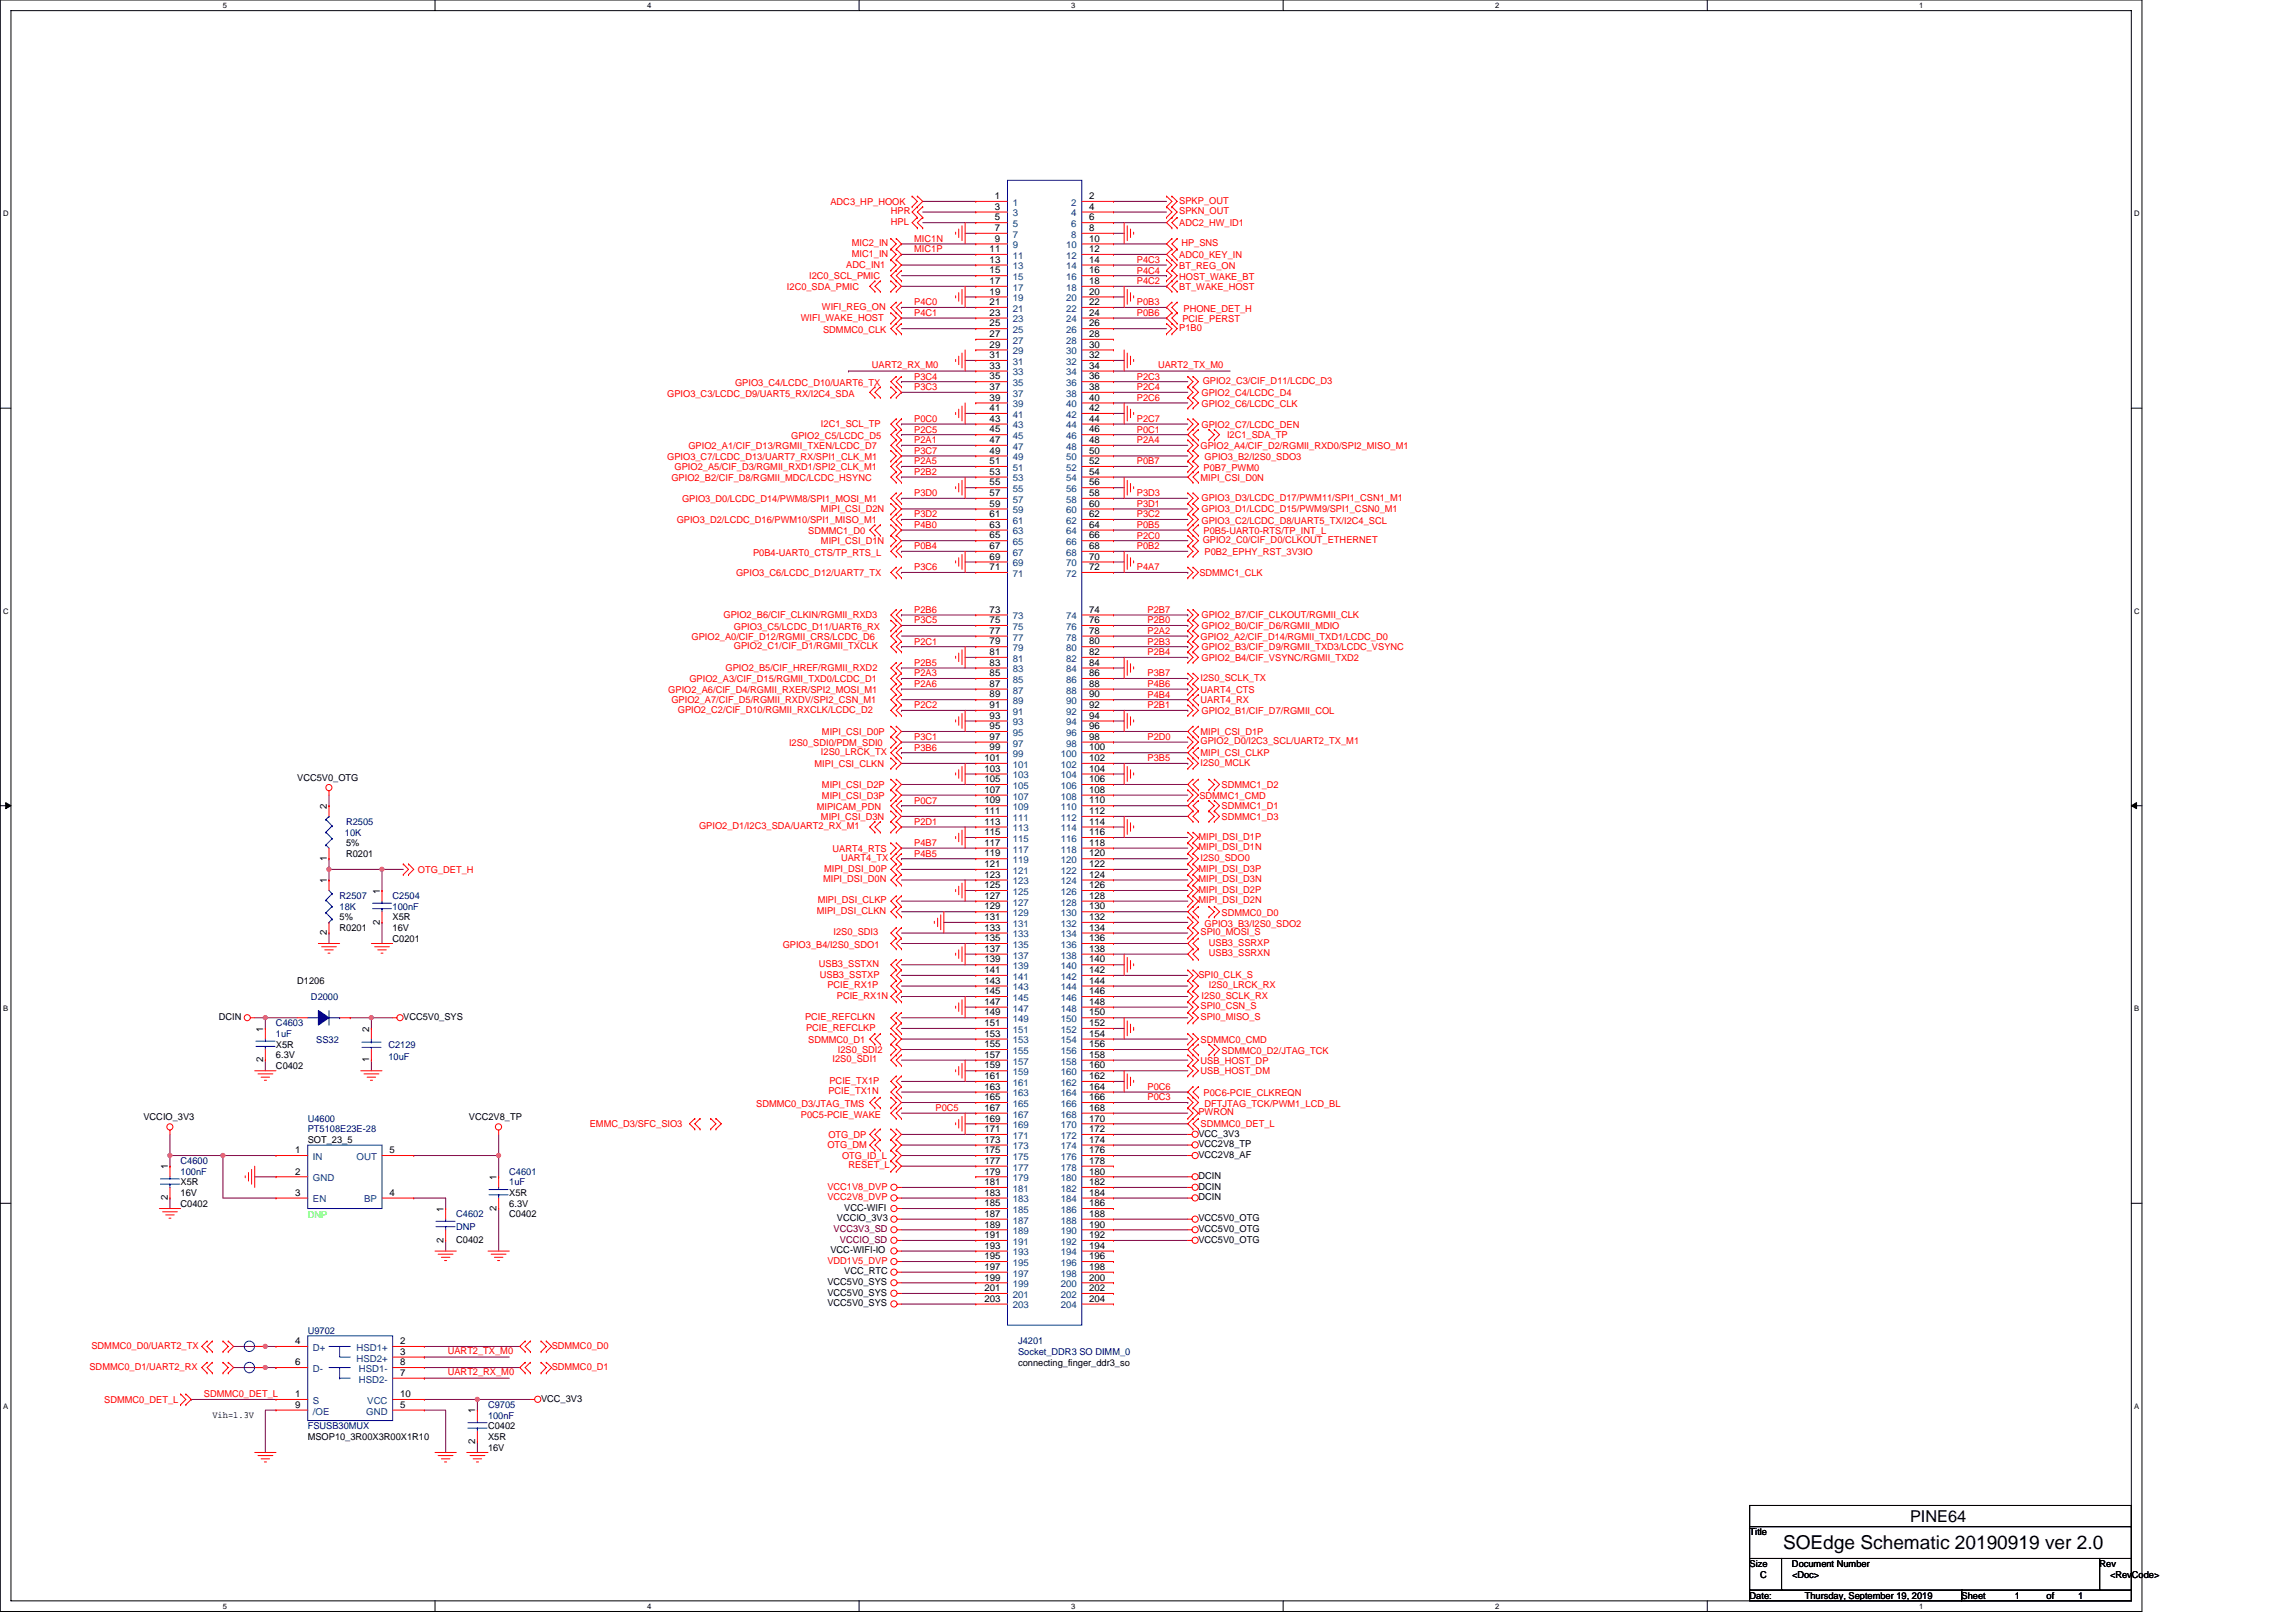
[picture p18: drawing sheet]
<svg xmlns="http://www.w3.org/2000/svg" width="297mm" height="210mm" viewBox="0 0 297 210" stroke-linecap="round" stroke-linejoin="round" font-family="sans-serif">
<defs><g id="words">
<text font-size="2.5" x="230.7" y="200.4">SOEdge Schematic 20190919 ver 2.0</text>
<text font-size="2.1" x="247.1" y="196.9">PINE64</text>
<g font-size="1.2" fill="#f00">
<text x="107.4" y="26.5">ADC3_HP_HOOK</text>
<text x="115.2" y="27.7">HPR</text>
<text x="115.2" y="29.1">HPL</text>
<text x="152.6" y="27.7">SPKN_OUT</text>
<text x="152.6" y="26.4">SPKP_OUT</text>
<text x="152.6" y="29.3">ADC2_HW_ID1</text>
<text x="109.5" y="34.7">ADC_IN1</text>
<text x="110.2" y="33.2">MIC1_IN</text>
<text x="110.2" y="31.9">MIC2_IN</text>
<text x="118.3" y="31.3">MIC1N</text>
<text x="118.3" y="32.6">MIC1P</text>
<text x="147.1" y="34">P4C3</text>
<text x="147.1" y="35.4">P4C4</text>
<text x="152.6" y="33.4">ADC0_KEY_IN</text>
<text x="152.6" y="34.9">BT_REG_ON</text>
<text x="152.8" y="31.9">HP_SNS</text>
<text x="101.8" y="37.5">I2C0_SDA_PMIC</text>
<text x="103.6" y="41.6">WIFI_WAKE_HOST</text>
<text x="104.7" y="36.1">I2C0_SCL_PMIC</text>
<text x="106.3" y="40.1">WIFI_REG_ON</text>
<text x="118.3" y="39.5">P4C0</text>
<text x="118.3" y="40.9">P4C1</text>
<text x="147.1" y="36.8">P4C2</text>
<text x="147.1" y="39.5">P0B3</text>
<text x="147.1" y="40.9">P0B6</text>
<text x="152.6" y="36.2">HOST_WAKE_BT</text>
<text x="152.6" y="37.5">BT_WAKE_HOST</text>
<text x="153" y="41.7">PCIE_PERST</text>
<text x="153.1" y="40.3">PHONE_DET_H</text>
<text x="106.5" y="43.1">SDMMC0_CLK</text>
<text x="112.8" y="47.6">UART2_RX_M0</text>
<text x="149.8" y="47.6">UART2_TX_M0</text>
<text x="152.6" y="42.8">P1B0</text>
<text x="86.3" y="51.3">GPIO3_C3/LCDC_D9/UART5_RX/I2C4_SDA</text>
<text x="95.1" y="50">GPIO3_C4/LCDC_D10/UART6_TX</text>
<text x="118.3" y="49.1">P3C4</text>
<text x="118.3" y="50.5">P3C3</text>
<text x="147.1" y="49.1">P2C3</text>
<text x="147.1" y="50.5">P2C4</text>
<text x="147.1" y="51.9">P2C6</text>
<text x="155.4" y="52.7">GPIO2_C6/LCDC_CLK</text>
<text x="155.4" y="51.2">GPIO2_C4/LCDC_D4</text>
<text x="155.6" y="49.7">GPIO2_C3/CIF_D11/LCDC_D3</text>
<text x="86.3" y="59.6">GPIO3_C7/LCDC_D13/UART7_RX/SPI1_CLK_M1</text>
<text x="89.1" y="58">GPIO2_A1/CIF_D13/RGMII_TXEN/LCDC_D7</text>
<text x="102.4" y="56.8">GPIO2_C5/LCDC_D5</text>
<text x="106.2" y="55.3">I2C1_SCL_TP</text>
<text x="118.3" y="54.6">P0C0</text>
<text x="118.3" y="56">P2C5</text>
<text x="118.3" y="57.3">P2A1</text>
<text x="118.3" y="58.7">P3C7</text>
<text x="147.1" y="56">P0C1</text>
<text x="147.1" y="57.3">P2A4</text>
<text x="147.1" y="54.6">P2C7</text>
<text x="155.3" y="58">GPIO2_A4/CIF_D2/RGMII_RXD0/SPI2_MISO_M1</text>
<text x="155.4" y="55.4">GPIO2_C7/LCDC_DEN</text>
<text x="155.8" y="59.6">GPIO3_B2/I2S0_SDO3</text>
<text x="158.7" y="56.7">I2C1_SDA_TP</text>
<text x="86.9" y="62.2">GPIO2_B2/CIF_D8/RGMII_MDC/LCDC_HSYNC</text>
<text x="87.3" y="60.8">GPIO2_A5/CIF_D3/RGMII_RXD1/SPI2_CLK_M1</text>
<text x="88.2" y="64.9">GPIO3_D0/LCDC_D14/PWM8/SPI1_MOSI_M1</text>
<text x="118.3" y="60.1">P2A5</text>
<text x="118.3" y="61.4">P2B2</text>
<text x="118.3" y="64.2">P3D0</text>
<text x="147.1" y="60.1">P0B7</text>
<text x="147.1" y="64.2">P3D3</text>
<text x="147.1" y="65.6">P3D1</text>
<text x="155.3" y="62.2">MIPI_CSI_D0N</text>
<text x="155.4" y="64.8">GPIO3_D3/LCDC_D17/PWM11/SPI1_CSN1_M1</text>
<text x="155.7" y="60.9">P0B7_PWM0</text>
<text x="87.5" y="67.6">GPIO3_D2/LCDC_D16/PWM10/SPI1_MISO_M1</text>
<text x="97.4" y="71.9">P0B4-UART0_CTS/TP_RTS_L</text>
<text x="104.6" y="69">SDMMC1_D0</text>
<text x="106.2" y="66.3">MIPI_CSI_D2N</text>
<text x="106.2" y="70.4">MIPI_CSI_D1N</text>
<text x="118.3" y="66.9">P3D2</text>
<text x="118.3" y="68.3">P4B0</text>
<text x="118.3" y="71.1">P0B4</text>
<text x="147.1" y="66.9">P3C2</text>
<text x="147.1" y="68.3">P0B5</text>
<text x="147.1" y="69.7">P2C0</text>
<text x="147.1" y="71.1">P0B2</text>
<text x="155.4" y="66.3">GPIO3_D1/LCDC_D15/PWM9/SPI1_CSN0_M1</text>
<text x="155.4" y="67.8">GPIO3_C2/LCDC_D8/UART5_TX/I2C4_SCL</text>
<text x="155.6" y="70.3">GPIO2_C0/CIF_D0/CLKOUT_ETHERNET</text>
<text x="155.7" y="69">P0B5-UART0-RTS/TP_INT_L</text>
<text x="155.8" y="71.8">P0B2_EPHY_RST_3V3IO</text>
<text x="95.2" y="74.5">GPIO3_C6/LCDC_D12/UART7_TX</text>
<text x="118.3" y="73.8">P3C6</text>
<text x="147.1" y="73.8">P4A7</text>
<text x="155.2" y="74.5">SDMMC1_CLK</text>
<text x="89.5" y="82.7">GPIO2_A0/CIF_D12/RGMII_CRS/LCDC_D6</text>
<text x="93.6" y="80">GPIO2_B6/CIF_CLKIN/RGMII_RXD3</text>
<text x="95" y="81.5">GPIO3_C5/LCDC_D11/UART6_RX</text>
<text x="95" y="84">GPIO2_C1/CIF_D1/RGMII_TXCLK</text>
<text x="118.3" y="79.3">P2B6</text>
<text x="118.3" y="80.6">P3C5</text>
<text x="118.3" y="83.4">P2C1</text>
<text x="148.5" y="83.4">P2B3</text>
<text x="148.5" y="82">P2A2</text>
<text x="148.5" y="80.6">P2B0</text>
<text x="148.5" y="79.3">P2B7</text>
<text x="155.3" y="82.7">GPIO2_A2/CIF_D14/RGMII_TXD1/LCDC_D0</text>
<text x="155.4" y="81.4">GPIO2_B0/CIF_D6/RGMII_MDIO</text>
<text x="155.4" y="80">GPIO2_B7/CIF_CLKOUT/RGMII_CLK</text>
<text x="86.5" y="89.6">GPIO2_A6/CIF_D4/RGMII_RXER/SPI2_MOSI_M1</text>
<text x="89.2" y="88.2">GPIO2_A3/CIF_D15/RGMII_TXD0/LCDC_D1</text>
<text x="93.9" y="86.8">GPIO2_B5/CIF_HREF/RGMII_RXD2</text>
<text x="118.3" y="86.1">P2B5</text>
<text x="118.3" y="87.5">P2A3</text>
<text x="118.3" y="88.9">P2A6</text>
<text x="148.5" y="84.8">P2B4</text>
<text x="148.5" y="87.5">P3B7</text>
<text x="148.5" y="88.9">P4B6</text>
<text x="155.3" y="88.1">I2S0_SCLK_TX</text>
<text x="155.3" y="89.6">UART4_CTS</text>
<text x="155.4" y="85.5">GPIO2_B4/CIF_VSYNC/RGMII_TXD2</text>
<text x="155.4" y="84.1">GPIO2_B3/CIF_D9/RGMII_TXD3/LCDC_VSYNC</text>
<text x="86.9" y="91">GPIO2_A7/CIF_D5/RGMII_RXDV/SPI2_CSN_M1</text>
<text x="87.7" y="92.2">GPIO2_C2/CIF_D10/RGMII_RXCLK/LCDC_D2</text>
<text x="106.3" y="95.1">MIPI_CSI_D0P</text>
<text x="118.3" y="91.6">P2C2</text>
<text x="118.3" y="95.7">P3C1</text>
<text x="148.5" y="90.3">P4B4</text>
<text x="148.5" y="91.6">P2B1</text>
<text x="148.5" y="95.7">P2D0</text>
<text x="155.3" y="91">UART4_RX</text>
<text x="155.3" y="95.1">MIPI_CSI_D1P</text>
<text x="155.4" y="92.3">GPIO2_B1/CIF_D7/RGMII_COL</text>
<text x="102.1" y="96.5">I2S0_SDI0/PDM_SDI0</text>
<text x="105.4" y="99.2">MIPI_CSI_CLKN</text>
<text x="106.2" y="97.7">I2S0_LRCK_TX</text>
<text x="106.3" y="101.9">MIPI_CSI_D2P</text>
<text x="118.3" y="97.1">P3B6</text>
<text x="148.5" y="98.5">P3B5</text>
<text x="155.3" y="96.3">GPIO2_D0/I2C3_SCL/UART2_TX_M1</text>
<text x="155.3" y="99.1">I2S0_MCLK</text>
<text x="155.3" y="97.8">MIPI_CSI_CLKP</text>
<text x="158" y="101.9">SDMMC1_D2</text>
<text x="90.4" y="107.3">GPIO2_D1/I2C3_SDA/UART2_RX_M1</text>
<text x="105.7" y="104.8">MIPICAM_PDN</text>
<text x="106.2" y="106">MIPI_CSI_D3N</text>
<text x="106.3" y="103.3">MIPI_CSI_D3P</text>
<text x="118.3" y="104">P0C7</text>
<text x="118.3" y="106.7">P2D1</text>
<text x="155.2" y="103.3">SDMMC1_CMD</text>
<text x="158" y="104.7">SDMMC1_D1</text>
<text x="158" y="106">SDMMC1_D3</text>
<text x="54.1" y="112.9">OTG_DET_H</text>
<text x="106.6" y="112.8">MIPI_DSI_D0P</text>
<text x="107.7" y="110.2">UART4_RTS</text>
<text x="108.8" y="111.4">UART4_TX</text>
<text x="118.3" y="109.5">P4B7</text>
<text x="118.3" y="110.8">P4B5</text>
<text x="155" y="108.7">MIPI_DSI_D1P</text>
<text x="155" y="110">MIPI_DSI_D1N</text>
<text x="155" y="112.8">MIPI_DSI_D3P</text>
<text x="155.3" y="111.4">I2S0_SDO0</text>
<text x="105.7" y="118.3">MIPI_DSI_CLKN</text>
<text x="105.8" y="116.9">MIPI_DSI_CLKP</text>
<text x="106.5" y="114.2">MIPI_DSI_D0N</text>
<text x="155" y="115.5">MIPI_DSI_D2P</text>
<text x="155" y="114.2">MIPI_DSI_D3N</text>
<text x="155" y="116.9">MIPI_DSI_D2N</text>
<text x="155.8" y="119.9">GPIO3_B3/I2S0_SDO2</text>
<text x="158" y="118.5">SDMMC0_D0</text>
<text x="101.3" y="122.6">GPIO3_B4/I2S0_SDO1</text>
<text x="105.9" y="125.1">USB3_SSTXN</text>
<text x="107.8" y="121">I2S0_SDI3</text>
<text x="155.3" y="121">SPI0_MOSI_S</text>
<text x="156.4" y="122.4">USB3_SSRXP</text>
<text x="156.4" y="123.7">USB3_SSRXN</text>
<text x="104.2" y="132">PCIE_REFCLKN</text>
<text x="106.1" y="126.5">USB3_SSTXP</text>
<text x="107" y="127.9">PCIE_RX1P</text>
<text x="108.3" y="129.2">PCIE_RX1N</text>
<text x="155" y="126.5">SPI0_CLK_S</text>
<text x="155.3" y="132">SPI0_MISO_S</text>
<text x="155.3" y="130.6">SPI0_CSN_S</text>
<text x="155.4" y="129.2">I2S0_SCLK_RX</text>
<text x="156.4" y="127.9">I2S0_LRCK_RX</text>
<text x="104.3" y="133.3">PCIE_REFCLKP</text>
<text x="104.6" y="135">SDMMC0_D1</text>
<text x="107.7" y="137.5">I2S0_SDI1</text>
<text x="108.4" y="136.2">I2S0_SDI2</text>
<text x="155.3" y="137.6">USB_HOST_DP</text>
<text x="155.3" y="135">SDMMC0_CMD</text>
<text x="158" y="136.4">SDMMC0_D2/JTAG_TCK</text>
<text x="97.8" y="143.2">SDMMC0_D3/JTAG_TMS</text>
<text x="107.2" y="141.6">PCIE_TX1N</text>
<text x="107.3" y="140.2">PCIE_TX1P</text>
<text x="121" y="143.7">P0C5</text>
<text x="148.5" y="142.4">P0C3</text>
<text x="148.5" y="141">P0C6</text>
<text x="155.3" y="139">USB_HOST_DM</text>
<text x="155.7" y="141.9">P0C6-PCIE_CLKREQN</text>
<text x="155.8" y="143.2">DFTJTAG_TCK/PWM1_LCD_BL</text>
<text x="76.3" y="145.8">EMMC_D3/SFC_SIO3</text>
<text x="103.6" y="144.6">P0C5-PCIE_WAKE</text>
<text x="107" y="148.6">OTG_DM</text>
<text x="107.2" y="147.2">OTG_DP</text>
<text x="108.9" y="149.9">OTG_ID_L</text>
<text x="155" y="144.3">PWRON</text>
<text x="155.3" y="145.8">SDMMC0_DET_L</text>
<text x="107" y="153.9">VCC1V8_DVP</text>
<text x="107" y="155.3">VCC2V8_DVP</text>
<text x="109.8" y="151.2">RESET_L</text>
<text x="107" y="163.5">VDD1V5_DVP</text>
<text x="11.6" y="177.2">SDMMC0_D1/UART2_RX</text>
<text x="11.8" y="174.5">SDMMC0_D0/UART2_TX</text>
<text x="57.9" y="175.2">UART2_TX_M0</text>
<text x="57.9" y="177.9">UART2_RX_M0</text>
<text x="71.4" y="174.5">SDMMC0_D0</text>
<text x="71.4" y="177.2">SDMMC0_D1</text>
<text x="13.5" y="181.5">SDMMC0_DET_L</text>
<text x="26.4" y="180.7">SDMMC0_DET_L</text>
</g>
<g font-size="1.2">
<text x="128.7" y="25.8">1</text>
<text x="128.7" y="27.1">3</text>
<text x="128.7" y="28.5">5</text>
<text x="128.7" y="29.9">7</text>
<text x="140.9" y="25.8">2</text>
<text x="140.9" y="27.1">4</text>
<text x="140.9" y="28.5">6</text>
<text x="140.9" y="29.9">8</text>
<text x="128" y="32.6">11</text>
<text x="128" y="34">13</text>
<text x="128" y="35.4">15</text>
<text x="128.7" y="31.3">9</text>
<text x="140.9" y="31.3">10</text>
<text x="140.9" y="32.6">12</text>
<text x="140.9" y="34">14</text>
<text x="140.9" y="35.4">16</text>
<text x="128" y="36.7">17</text>
<text x="128" y="38.1">19</text>
<text x="128" y="39.5">21</text>
<text x="128" y="40.9">23</text>
<text x="140.9" y="36.7">18</text>
<text x="140.9" y="38.1">20</text>
<text x="140.9" y="39.5">22</text>
<text x="140.9" y="40.9">24</text>
<text x="128" y="42.2">25</text>
<text x="128" y="43.6">27</text>
<text x="128" y="45">29</text>
<text x="128" y="46.3">31</text>
<text x="128" y="47.7">33</text>
<text x="140.9" y="42.2">26</text>
<text x="140.9" y="43.6">28</text>
<text x="140.9" y="45">30</text>
<text x="140.9" y="46.3">32</text>
<text x="140.9" y="47.7">34</text>
<text x="128" y="49.1">35</text>
<text x="128" y="50.5">37</text>
<text x="128" y="51.8">39</text>
<text x="128" y="53.2">41</text>
<text x="140.9" y="49.1">36</text>
<text x="140.9" y="50.5">38</text>
<text x="140.9" y="51.8">40</text>
<text x="140.9" y="53.2">42</text>
<text x="128" y="54.6">43</text>
<text x="128" y="55.9">45</text>
<text x="128" y="57.3">47</text>
<text x="128" y="58.7">49</text>
<text x="140.9" y="54.6">44</text>
<text x="140.9" y="55.9">46</text>
<text x="140.9" y="57.3">48</text>
<text x="140.9" y="58.7">50</text>
<text x="128" y="60">51</text>
<text x="128" y="61.4">53</text>
<text x="128" y="62.8">55</text>
<text x="128" y="64.2">57</text>
<text x="128" y="65.6">59</text>
<text x="140.9" y="60">52</text>
<text x="140.9" y="61.4">54</text>
<text x="140.9" y="62.8">56</text>
<text x="140.9" y="64.2">58</text>
<text x="140.9" y="65.6">60</text>
<text x="128" y="66.9">61</text>
<text x="128" y="68.3">63</text>
<text x="128" y="69.7">65</text>
<text x="128" y="71">67</text>
<text x="140.9" y="66.9">62</text>
<text x="140.9" y="68.3">64</text>
<text x="140.9" y="69.7">66</text>
<text x="140.9" y="71">68</text>
<text x="128" y="72.4">69</text>
<text x="128" y="73.8">71</text>
<text x="140.9" y="72.4">70</text>
<text x="140.9" y="73.8">72</text>
<text x="128" y="79.3">73</text>
<text x="128" y="80.6">75</text>
<text x="128" y="82">77</text>
<text x="128" y="83.4">79</text>
<text x="140.9" y="79.3">74</text>
<text x="140.9" y="80.6">76</text>
<text x="140.9" y="82">78</text>
<text x="140.9" y="83.4">80</text>
<text x="128" y="84.8">81</text>
<text x="128" y="86.1">83</text>
<text x="128" y="87.5">85</text>
<text x="128" y="88.9">87</text>
<text x="140.9" y="84.8">82</text>
<text x="140.9" y="86.1">84</text>
<text x="140.9" y="87.5">86</text>
<text x="140.9" y="88.9">88</text>
<text x="128" y="90.2">89</text>
<text x="128" y="91.6">91</text>
<text x="128" y="93">93</text>
<text x="128" y="94.3">95</text>
<text x="128" y="95.7">97</text>
<text x="140.9" y="90.2">90</text>
<text x="140.9" y="91.6">92</text>
<text x="140.9" y="93">94</text>
<text x="140.9" y="94.3">96</text>
<text x="140.9" y="95.7">98</text>
<text x="38.5" y="101">VCC5V0_OTG</text>
<text x="127.4" y="98.5">101</text>
<text x="127.4" y="99.8">103</text>
<text x="127.4" y="101.2">105</text>
<text x="128" y="97.1">99</text>
<text x="140.9" y="97.1">100</text>
<text x="140.9" y="98.5">102</text>
<text x="140.9" y="99.8">104</text>
<text x="140.9" y="101.2">106</text>
<text x="42.3" y="104.7" transform="rotate(-90 42.3 104.7)">2</text>
<text x="127.4" y="102.6">107</text>
<text x="127.4" y="103.9">109</text>
<text x="127.4" y="105.3">111</text>
<text x="127.4" y="106.7">113</text>
<text x="140.9" y="102.6">108</text>
<text x="140.9" y="103.9">110</text>
<text x="140.9" y="105.3">112</text>
<text x="140.9" y="106.7">114</text>
<text x="42.3" y="111.4" transform="rotate(-90 42.3 111.4)">1</text>
<text x="44.8" y="110.8">R0201</text>
<text x="44.8" y="109.5">5%</text>
<text x="127.4" y="108.1">115</text>
<text x="127.4" y="109.4">117</text>
<text x="127.4" y="110.8">119</text>
<text x="127.4" y="112.2">121</text>
<text x="127.4" y="113.6">123</text>
<text x="140.9" y="108.1">116</text>
<text x="140.9" y="109.4">118</text>
<text x="140.9" y="110.8">120</text>
<text x="140.9" y="112.2">122</text>
<text x="140.9" y="113.6">124</text>
<text x="42.3" y="114.3" transform="rotate(-90 42.3 114.3)">1</text>
<text x="43.9" y="119.1">5%</text>
<text x="49.1" y="119.6" transform="rotate(-90 49.1 119.6)">2</text>
<text x="49.1" y="115.6" transform="rotate(-90 49.1 115.6)">1</text>
<text x="50.8" y="119.1">X5R</text>
<text x="127.4" y="114.9">125</text>
<text x="127.4" y="116.3">127</text>
<text x="127.4" y="117.7">129</text>
<text x="127.4" y="119">131</text>
<text x="140.9" y="114.9">126</text>
<text x="140.9" y="116.3">128</text>
<text x="140.9" y="117.7">130</text>
<text x="140.9" y="119">132</text>
<text x="42.3" y="121" transform="rotate(-90 42.3 121)">2</text>
<text x="43.9" y="120.5">R0201</text>
<text x="50.8" y="121.8">C0201</text>
<text x="50.8" y="120.5">16V</text>
<text x="127.4" y="120.4">133</text>
<text x="127.4" y="121.8">135</text>
<text x="127.4" y="123.1">137</text>
<text x="127.4" y="124.5">139</text>
<text x="127.4" y="125.9">141</text>
<text x="140.9" y="120.4">134</text>
<text x="140.9" y="121.8">136</text>
<text x="140.9" y="123.1">138</text>
<text x="140.9" y="124.5">140</text>
<text x="140.9" y="125.9">142</text>
<text x="28.3" y="132">DCIN</text>
<text x="38.5" y="127.3">D1206</text>
<text x="52.2" y="132">VCC5V0_SYS</text>
<text x="127.4" y="127.3">143</text>
<text x="127.4" y="128.6">145</text>
<text x="127.4" y="130">147</text>
<text x="127.4" y="131.4">149</text>
<text x="140.9" y="127.3">144</text>
<text x="140.9" y="128.6">146</text>
<text x="140.9" y="130">148</text>
<text x="140.9" y="131.4">150</text>
<text x="34" y="137.4" transform="rotate(-90 34 137.4)">2</text>
<text x="34" y="133.5" transform="rotate(-90 34 133.5)">1</text>
<text x="35.7" y="135.6">X5R</text>
<text x="35.7" y="136.9">6.3V</text>
<text x="47.7" y="137.4" transform="rotate(-90 47.7 137.4)">1</text>
<text x="47.7" y="133.5" transform="rotate(-90 47.7 133.5)">2</text>
<text x="127.4" y="132.8">151</text>
<text x="127.4" y="134.1">153</text>
<text x="127.4" y="135.5">155</text>
<text x="127.4" y="136.9">157</text>
<text x="140.9" y="132.8">152</text>
<text x="140.9" y="134.1">154</text>
<text x="140.9" y="135.5">156</text>
<text x="140.9" y="136.9">158</text>
<text x="35.7" y="138.3">C0402</text>
<text x="127.4" y="138.2">159</text>
<text x="127.4" y="139.6">161</text>
<text x="127.4" y="141">163</text>
<text x="127.4" y="142.3">165</text>
<text x="127.4" y="143.7">167</text>
<text x="140.9" y="138.2">160</text>
<text x="140.9" y="139.6">162</text>
<text x="140.9" y="141">164</text>
<text x="140.9" y="142.3">166</text>
<text x="140.9" y="143.7">168</text>
<text x="18.6" y="144.9">VCCIO_3V3</text>
<text x="38.2" y="149.2">1</text>
<text x="39.8" y="147.9">SOT_23_5</text>
<text x="50.4" y="149.2">5</text>
<text x="60.7" y="144.9">VCC2V8_TP</text>
<text x="127.4" y="145.1">169</text>
<text x="127.4" y="146.5">171</text>
<text x="127.4" y="147.8">173</text>
<text x="127.4" y="149.2">175</text>
<text x="140.9" y="145.1">170</text>
<text x="140.9" y="146.5">172</text>
<text x="140.9" y="147.8">174</text>
<text x="140.9" y="149.2">176</text>
<text x="155" y="147.1">VCC_3V3</text>
<text x="155" y="149.8">VCC2V8_AF</text>
<text x="155" y="148.4">VCC2V8_TP</text>
<text x="21.7" y="155.3" transform="rotate(-90 21.7 155.3)">2</text>
<text x="21.7" y="151.3" transform="rotate(-90 21.7 151.3)">1</text>
<text x="23.4" y="153.4">X5R</text>
<text x="23.4" y="154.7">16V</text>
<text x="38.2" y="152">2</text>
<text x="38.2" y="154.7">3</text>
<text x="50.4" y="154.7">4</text>
<text x="64.2" y="152.7" transform="rotate(-90 64.2 152.7)">1</text>
<text x="65.9" y="154.7">X5R</text>
<text x="127.4" y="150.6">177</text>
<text x="127.4" y="152">179</text>
<text x="127.4" y="153.3">181</text>
<text x="127.4" y="154.7">183</text>
<text x="140.9" y="150.6">178</text>
<text x="140.9" y="152">180</text>
<text x="140.9" y="153.3">182</text>
<text x="140.9" y="154.7">184</text>
<text x="155" y="152.5">DCIN</text>
<text x="155" y="153.9">DCIN</text>
<text x="155" y="155.3">DCIN</text>
<text x="23.4" y="156.1">C0402</text>
<text x="57.4" y="160.8" transform="rotate(-90 57.4 160.8)">2</text>
<text x="57.4" y="156.8" transform="rotate(-90 57.4 156.8)">1</text>
<text x="59" y="160.8">C0402</text>
<text x="64.2" y="156.7" transform="rotate(-90 64.2 156.7)">2</text>
<text x="65.9" y="157.5">C0402</text>
<text x="65.9" y="156.1">6.3V</text>
<text x="108.3" y="158">VCCIO_3V3</text>
<text x="109.2" y="156.7">VCC-WIFI</text>
<text x="127.4" y="156.1">185</text>
<text x="127.4" y="157.4">187</text>
<text x="127.4" y="158.8">189</text>
<text x="127.4" y="160.2">191</text>
<text x="127.4" y="161.6">193</text>
<text x="140.9" y="156.1">186</text>
<text x="140.9" y="157.4">188</text>
<text x="140.9" y="158.8">190</text>
<text x="140.9" y="160.2">192</text>
<text x="140.9" y="161.6">194</text>
<text x="155" y="158">VCC5V0_OTG</text>
<text x="155" y="159.4">VCC5V0_OTG</text>
<text x="155" y="160.8">VCC5V0_OTG</text>
<text x="107" y="166.3">VCC5V0_SYS</text>
<text x="107" y="167.6">VCC5V0_SYS</text>
<text x="107.4" y="162.2">VCC-WIFI-IO</text>
<text x="109.2" y="164.9">VCC_RTC</text>
<text x="127.4" y="162.9">195</text>
<text x="127.4" y="164.3">197</text>
<text x="127.4" y="165.7">199</text>
<text x="127.4" y="167">201</text>
<text x="140.9" y="162.9">196</text>
<text x="140.9" y="164.3">198</text>
<text x="140.9" y="165.7">200</text>
<text x="140.9" y="167">202</text>
<text x="38.2" y="173.9">4</text>
<text x="51.7" y="173.9">2</text>
<text x="107" y="169">VCC5V0_SYS</text>
<text x="127.4" y="168.4">203</text>
<text x="140.9" y="168.4">204</text>
<text x="38.2" y="176.6">6</text>
<text x="51.7" y="178">7</text>
<text x="51.7" y="176.6">8</text>
<text x="51.7" y="175.3">3</text>
<text x="131.7" y="176.7">connecting_finger_ddr3_so</text>
<text x="27.5" y="183.4">Vih=1.3V</text>
<text x="38.2" y="180.8">1</text>
<text x="38.2" y="182.1">9</text>
<text x="51.7" y="182.1">5</text>
<text x="51.7" y="180.8">10</text>
<text x="61.5" y="182.8" transform="rotate(-90 61.5 182.8)">1</text>
<text x="63.1" y="184.9">C0402</text>
<text x="70" y="181.4">VCC_3V3</text>
<text x="39.8" y="186.3">MSOP10_3R00X3R00X1R10</text>
<text x="61.5" y="186.8" transform="rotate(-90 61.5 186.8)">2</text>
<text x="63.1" y="186.3">X5R</text>
<text x="63.1" y="187.7">16V</text>
<text x="226.4" y="198.6">Title</text>
<text x="226.4" y="202.8">Size</text>
<text x="231.8" y="202.8">Document Number</text>
<text x="271.6" y="202.8">Rev</text>
<text x="226.4" y="206.9">Date:</text>
<text x="227.7" y="204.1">C</text>
<text x="231.8" y="204.1">&lt;Doc&gt;</text>
<text x="233.5" y="206.9">Thursday, September 19, 2019</text>
<text x="253.8" y="206.9">Sheet</text>
<text x="260.6" y="206.9">1</text>
<text x="264.8" y="206.9">of</text>
<text x="268.9" y="206.9">1</text>
<text x="273" y="204.1">&lt;RevCode&gt;</text>
</g>
<g font-size="1.2" fill="#004080">
<text x="131" y="26.6">1</text>
<text x="131" y="28">3</text>
<text x="131" y="29.4">5</text>
<text x="138.6" y="26.6">2</text>
<text x="138.6" y="28">4</text>
<text x="138.6" y="29.4">6</text>
<text x="131" y="30.8">7</text>
<text x="131" y="32.1">9</text>
<text x="131" y="33.5">11</text>
<text x="131" y="34.9">13</text>
<text x="137.9" y="32.1">10</text>
<text x="137.9" y="33.5">12</text>
<text x="137.9" y="34.9">14</text>
<text x="138.6" y="30.8">8</text>
<text x="131" y="36.2">15</text>
<text x="131" y="37.6">17</text>
<text x="131" y="39">19</text>
<text x="131" y="40.3">21</text>
<text x="131" y="41.7">23</text>
<text x="137.9" y="36.2">16</text>
<text x="137.9" y="37.6">18</text>
<text x="137.9" y="39">20</text>
<text x="137.9" y="40.3">22</text>
<text x="137.9" y="41.7">24</text>
<text x="131" y="43.1">25</text>
<text x="131" y="44.5">27</text>
<text x="131" y="45.8">29</text>
<text x="131" y="47.2">31</text>
<text x="137.9" y="43.1">26</text>
<text x="137.9" y="44.5">28</text>
<text x="137.9" y="45.8">30</text>
<text x="137.9" y="47.2">32</text>
<text x="131" y="48.6">33</text>
<text x="131" y="50">35</text>
<text x="131" y="51.3">37</text>
<text x="131" y="52.7">39</text>
<text x="137.9" y="48.6">34</text>
<text x="137.9" y="50">36</text>
<text x="137.9" y="51.3">38</text>
<text x="137.9" y="52.7">40</text>
<text x="131" y="54.1">41</text>
<text x="131" y="55.4">43</text>
<text x="131" y="56.8">45</text>
<text x="131" y="58.2">47</text>
<text x="131" y="59.6">49</text>
<text x="137.9" y="54.1">42</text>
<text x="137.9" y="55.4">44</text>
<text x="137.9" y="56.8">46</text>
<text x="137.9" y="58.2">48</text>
<text x="137.9" y="59.6">50</text>
<text x="131" y="60.9">51</text>
<text x="131" y="62.3">53</text>
<text x="131" y="63.7">55</text>
<text x="131" y="65">57</text>
<text x="137.9" y="60.9">52</text>
<text x="137.9" y="62.3">54</text>
<text x="137.9" y="63.7">56</text>
<text x="137.9" y="65">58</text>
<text x="131" y="66.4">59</text>
<text x="131" y="67.8">61</text>
<text x="131" y="69.2">63</text>
<text x="131" y="70.5">65</text>
<text x="131" y="71.9">67</text>
<text x="137.9" y="66.4">60</text>
<text x="137.9" y="67.8">62</text>
<text x="137.9" y="69.2">64</text>
<text x="137.9" y="70.5">66</text>
<text x="137.9" y="71.9">68</text>
<text x="131" y="73.3">69</text>
<text x="131" y="74.6">71</text>
<text x="137.9" y="73.3">70</text>
<text x="137.9" y="74.6">72</text>
<text x="131" y="80.1">73</text>
<text x="131" y="81.5">75</text>
<text x="131" y="82.9">77</text>
<text x="137.9" y="80.1">74</text>
<text x="137.9" y="81.5">76</text>
<text x="137.9" y="82.9">78</text>
<text x="131" y="84.2">79</text>
<text x="131" y="85.6">81</text>
<text x="131" y="87">83</text>
<text x="131" y="88.3">85</text>
<text x="131" y="89.7">87</text>
<text x="137.9" y="84.2">80</text>
<text x="137.9" y="85.6">82</text>
<text x="137.9" y="87">84</text>
<text x="137.9" y="88.3">86</text>
<text x="137.9" y="89.7">88</text>
<text x="131" y="91.1">89</text>
<text x="131" y="92.5">91</text>
<text x="131" y="93.9">93</text>
<text x="131" y="95.2">95</text>
<text x="137.9" y="91.1">90</text>
<text x="137.9" y="92.5">92</text>
<text x="137.9" y="93.9">94</text>
<text x="137.9" y="95.2">96</text>
<text x="131" y="96.6">97</text>
<text x="131" y="98">99</text>
<text x="131" y="99.3">101</text>
<text x="131" y="100.7">103</text>
<text x="137.2" y="98">100</text>
<text x="137.2" y="99.3">102</text>
<text x="137.2" y="100.7">104</text>
<text x="137.9" y="96.6">98</text>
<text x="131" y="102.1">105</text>
<text x="131" y="103.4">107</text>
<text x="131" y="104.8">109</text>
<text x="131" y="106.2">111</text>
<text x="131" y="107.6">113</text>
<text x="137.2" y="102.1">106</text>
<text x="137.2" y="103.4">108</text>
<text x="137.2" y="104.8">110</text>
<text x="137.2" y="106.2">112</text>
<text x="137.2" y="107.6">114</text>
<text x="131" y="108.9">115</text>
<text x="131" y="110.3">117</text>
<text x="131" y="111.7">119</text>
<text x="131" y="113.1">121</text>
<text x="137.2" y="108.9">116</text>
<text x="137.2" y="110.3">118</text>
<text x="137.2" y="111.7">120</text>
<text x="137.2" y="113.1">122</text>
<text x="131" y="114.4">123</text>
<text x="131" y="115.8">125</text>
<text x="131" y="117.2">127</text>
<text x="131" y="118.5">129</text>
<text x="131" y="119.9">131</text>
<text x="137.2" y="114.4">124</text>
<text x="137.2" y="115.8">126</text>
<text x="137.2" y="117.2">128</text>
<text x="137.2" y="118.5">130</text>
<text x="137.2" y="119.9">132</text>
<text x="131" y="121.3">133</text>
<text x="131" y="122.6">135</text>
<text x="131" y="124">137</text>
<text x="131" y="125.4">139</text>
<text x="137.2" y="121.3">134</text>
<text x="137.2" y="122.6">136</text>
<text x="137.2" y="124">138</text>
<text x="137.2" y="125.4">140</text>
<text x="131" y="126.8">141</text>
<text x="131" y="128.1">143</text>
<text x="131" y="129.5">145</text>
<text x="131" y="130.9">147</text>
<text x="137.2" y="126.8">142</text>
<text x="137.2" y="128.1">144</text>
<text x="137.2" y="129.5">146</text>
<text x="137.2" y="130.9">148</text>
<text x="131" y="132.2">149</text>
<text x="131" y="133.6">151</text>
<text x="131" y="135">153</text>
<text x="131" y="136.4">155</text>
<text x="131" y="137.7">157</text>
<text x="137.2" y="132.2">150</text>
<text x="137.2" y="133.6">152</text>
<text x="137.2" y="135">154</text>
<text x="137.2" y="136.4">156</text>
<text x="137.2" y="137.7">158</text>
<text x="131" y="139.1">159</text>
<text x="131" y="140.5">161</text>
<text x="131" y="141.9">163</text>
<text x="131" y="143.2">165</text>
<text x="137.2" y="139.1">160</text>
<text x="137.2" y="140.5">162</text>
<text x="137.2" y="141.9">164</text>
<text x="137.2" y="143.2">166</text>
<text x="131" y="144.6">167</text>
<text x="131" y="146">169</text>
<text x="131" y="147.3">171</text>
<text x="131" y="148.7">173</text>
<text x="137.2" y="144.6">168</text>
<text x="137.2" y="146">170</text>
<text x="137.2" y="147.3">172</text>
<text x="137.2" y="148.7">174</text>
<text x="40.5" y="150.1">IN</text>
<text x="40.5" y="152.8">GND</text>
<text x="40.5" y="155.6">EN</text>
<text x="46.1" y="150.1">OUT</text>
<text x="47.1" y="155.6">BP</text>
<text x="131" y="150.1">175</text>
<text x="131" y="151.4">177</text>
<text x="131" y="152.8">179</text>
<text x="131" y="154.2">181</text>
<text x="131" y="155.6">183</text>
<text x="137.2" y="150.1">176</text>
<text x="137.2" y="151.4">178</text>
<text x="137.2" y="152.8">180</text>
<text x="137.2" y="154.2">182</text>
<text x="137.2" y="155.6">184</text>
<text x="131" y="156.9">185</text>
<text x="131" y="158.3">187</text>
<text x="131" y="159.7">189</text>
<text x="131" y="161.1">191</text>
<text x="137.2" y="156.9">186</text>
<text x="137.2" y="158.3">188</text>
<text x="137.2" y="159.7">190</text>
<text x="137.2" y="161.1">192</text>
<text x="131" y="162.4">193</text>
<text x="131" y="163.8">195</text>
<text x="131" y="165.2">197</text>
<text x="131" y="166.5">199</text>
<text x="131" y="167.9">201</text>
<text x="137.2" y="162.4">194</text>
<text x="137.2" y="163.8">196</text>
<text x="137.2" y="165.2">198</text>
<text x="137.2" y="166.5">200</text>
<text x="137.2" y="167.9">202</text>
<text x="131" y="169.3">203</text>
<text x="137.2" y="169.3">204</text>
<text x="40.5" y="174.8">D+</text>
<text x="40.5" y="177.5">D-</text>
<text x="46.1" y="174.8">HSD1+</text>
<text x="46.1" y="176.1">HSD2+</text>
<text x="46.4" y="178.9">HSD2-</text>
<text x="46.4" y="177.5">HSD1-</text>
<text x="40.5" y="181.6">S</text>
<text x="40.5" y="183">/OE</text>
<text x="47.4" y="183">GND</text>
<text x="47.5" y="181.6">VCC</text>
</g>
<g font-size="1.2" fill="#000080">
<text x="44.8" y="106.7">R2505</text>
<text x="44.6" y="108.1">10K</text>
<text x="43.9" y="116.3">R2507</text>
<text x="43.9" y="117.7">18K</text>
<text x="50.8" y="116.3">C2504</text>
<text x="50.8" y="117.7">100nF</text>
<text x="40.2" y="129.4">D2000</text>
<text x="35.7" y="132.8">C4603</text>
<text x="35.7" y="134.2">1uF</text>
<text x="40.9" y="135">SS32</text>
<text x="50.2" y="135.6">C2129</text>
<text x="50.2" y="137.2">10uF</text>
<text x="39.8" y="145.1">U4600</text>
<text x="39.8" y="146.5">PT5108E23E-28</text>
<text x="23.4" y="150.6">C4600</text>
<text x="23.4" y="152">100nF</text>
<text x="65.9" y="152">C4601</text>
<text x="65.9" y="153.4">1uF</text>
<text x="59" y="157.5">C4602</text>
<text x="59" y="159.1">DNP</text>
<text x="39.8" y="172.6">U9702</text>
<text x="131.7" y="173.9">J4201</text>
<text x="131.7" y="175.3">Socket_DDR3 SO DIMM_0</text>
<text x="39.8" y="184.9">FSUSB30MUX</text>
<text x="63.1" y="182.2">C9705</text>
<text x="63.1" y="183.6">100nF</text>
</g>
<text font-size="1.2" fill="#0f0" x="39.8" y="157.6">DNP</text>
<g font-size="1.2" fill="#800000">
<text x="107.8" y="159.4">VCC3V3_SD</text>
<text x="108.7" y="160.8">VCCIO_SD</text>
</g>
<g font-size="1">
<text x="28.8" y="1">5</text>
<text x="83.7" y="1">4</text>
<text x="138.6" y="1">3</text>
<text x="193.4" y="1">2</text>
<text x="248.3" y="1">1</text>
<text x=".4" y="28">D</text>
<text x="276.1" y="28">D</text>
<text x=".4" y="79.4">C</text>
<text x="276.1" y="79.4">C</text>
<text x=".4" y="130.9">B</text>
<text x="276.1" y="130.9">B</text>
<text x=".4" y="182.3">A</text>
<text x="276.1" y="182.3">A</text>
<text x="28.8" y="208.2">5</text>
<text x="83.7" y="208.2">4</text>
<text x="138.6" y="208.2">3</text>
<text x="193.4" y="208.2">2</text>
<text x="248.3" y="208.2">1</text>
</g>
</g></defs>
<path d="M0 0h277.1v208.5h-277.1zM1.4 1.4h274.3v205.7h-274.3z" fill="none" stroke="#000" stroke-width=".13"/>
<g fill="#fff">
<path d="M28.8 .1h.6v1.1h-.6z"/>
<path d="M28.8 207.3h.6v1.1h-.6z"/>
</g>
<path d="M56.3 0v1.4M56.3 207.1v1.4" fill="none" stroke="#000" stroke-width=".13"/>
<g fill="#fff">
<path d="M83.7 .1h.6v1.1h-.6z"/>
<path d="M83.7 207.3h.6v1.1h-.6z"/>
</g>
<path d="M111.1 0v1.4M111.1 207.1v1.4" fill="none" stroke="#000" stroke-width=".13"/>
<g fill="#fff">
<path d="M138.6 .1h.5v1.1h-.5z"/>
<path d="M138.6 207.3h.5v1.1h-.5z"/>
</g>
<path d="M166 0v1.4M166 207.1v1.4" fill="none" stroke="#000" stroke-width=".13"/>
<g fill="#fff">
<path d="M193.4 .1h.6v1.1h-.6z"/>
<path d="M193.4 207.3h.6v1.1h-.6z"/>
</g>
<path d="M220.9 0v1.4M220.9 207.1v1.4" fill="none" stroke="#000" stroke-width=".13"/>
<g fill="#fff">
<path d="M248.3 .1h.6v1.1h-.6z"/>
<path d="M248.3 207.3h.6v1.1h-.6z"/>
<path d="M.4 27.1h.7v1.1h-.7z"/>
<path d="M276.1 27.1h.7v1.1h-.7z"/>
<path d="M.4 78.5h.7v1.1h-.7z"/>
<path d="M276.1 78.5h.7v1.1h-.7z"/>
</g>
<path d="M0 52.8h1.4M275.7 52.8h1.4" fill="none" stroke="#000" stroke-width=".13"/>
<g fill="#fff">
<path d="M.4 130h.7v1.1h-.7z"/>
<path d="M276.1 130h.7v1.1h-.7z"/>
</g>
<path d="M0 104.2h1.4M275.7 104.2h1.4" fill="none" stroke="#000" stroke-width=".13"/>
<g fill="#000" stroke="#000" stroke-width=".13">
<path d="M.7 103.8l.7 .4-.7 .4z" fill-rule="evenodd"/>
<path d="M275.7 104.2l.7-.4v.8z" fill-rule="evenodd"/>
</g>
<g fill="#fff">
<path d="M.4 181.4h.7v1.1h-.7z"/>
<path d="M276.1 181.4h.7v1.1h-.7z"/>
</g>
<path d="M0 155.7h1.4M275.7 155.7h1.4M226.4 194.8h49.3v2.7h-49.3zM226.4 197.5h49.3v4.1h-49.3zM226.4 201.6h4.1v4.1h-4.1zM226.4 205.7h27.4v1.4h-27.4zM230.5 201.6h41.1v4.1h-41.1zM253.8 205.7h21.9v1.4h-21.9zM271.6 201.6h4.1v4.1h-4.1z" fill="none" stroke="#000" stroke-width=".13"/>
<g fill="none" stroke="#800040" stroke-width=".13">
<path d="M116.6 31.6h.1M116.6 32.9h.1M116.6 39.8h.1M116.6 31.6h9.6M116.6 32.9h9.6M116.6 34.3h9.6M116.6 35.7h9.6M116.6 37h9.6M116.6 39.8h9.6M119.4 26.1h6.8M119.4 27.4h6.8M119.4 28.8h6.8"/>
<path d="M124.9 30.2h1.3M124.9 38.4h1.3M144.1 34.3h.1M144.1 26.1h6.8M144.1 27.4h6.8M144.1 28.8h6.8M144.1 31.6h6.8M144.1 30.2h1.3M144.1 32.9h6.8M144.1 34.3h6.8M144.1 35.7h6.8M144.1 37h6.8"/>
<path d="M144.1 38.4h1.3M144.1 39.8h6.8M150.9 35.7h.1M150.9 37h.1M150.9 39.8h.1M109.8 48h.1M109.8 48h16.4M116.6 41.1h.1M116.6 49.4h.1M116.6 50.8h.1M116.6 54.9h.1M116.6 56.2h.1"/>
<path d="M116.6 57.6h.1M116.6 59h.1M116.6 41.1h9.6M116.6 42.5h9.6M116.6 49.4h9.6M116.6 50.8h9.6M116.6 54.9h9.6M116.6 56.2h9.6M116.6 57.6h9.6M116.6 59h9.6M124.9 46.6h1.3M124.9 53.5h1.3"/>
<path d="M144.1 49.4h.1M144.1 50.8h.1M144.1 52.1h.1M144.1 56.2h.1M144.1 57.6h.1M144.1 54.9h.1M144.1 48h.1M144.1 41.1h6.8M144.1 46.6h1.3M144.1 42.5h6.8M144.1 49.4h9.6M144.1 50.8h9.6"/>
<path d="M144.1 53.5h1.3M144.1 52.1h9.6M144.1 54.9h9.6M144.1 56.2h9.6M144.1 57.6h9.6M144.1 59h9.6M144.1 48h15M150.9 41.1h.1M116.6 60.3h.1M116.6 61.7h.1M116.6 67.2h.1M116.6 64.5h.1"/>
<path d="M116.6 68.6h.1M116.6 71.3h.1M116.6 74.1h.1M116.6 79.6h.1M116.6 60.3h9.6M116.6 61.7h9.6M116.6 67.2h9.6M116.6 64.5h9.6M116.6 68.6h9.6M116.6 71.3h9.6M116.6 65.8h9.6M116.6 70h9.6"/>
<path d="M116.6 74.1h9.6M116.6 79.6h9.6M124.9 63.1h1.3M124.9 72.7h1.3M144.1 60.3h.1M144.1 64.5h.1M144.1 65.8h.1M144.1 67.2h.1M144.1 68.6h.1M144.1 70h.1M144.1 71.3h.1M144.1 60.3h9.6"/>
<path d="M144.1 61.7h9.6M144.1 63.1h1.3M144.1 67.2h9.6M144.1 64.5h9.6M144.1 68.6h9.6M144.1 71.3h9.6M144.1 65.8h9.6M144.1 70h9.6M144.1 72.7h1.3M144.1 74.1h9.6M144.1 79.6h9.6M153.7 74.1h.1"/>
<path d="M153.7 79.6h.1M116.6 80.9h.1M116.6 83.7h.1M116.6 86.4h.1M116.6 87.8h.1M116.6 89.2h.1M116.6 91.9h.1M116.6 96h.1M116.6 97.4h.1M116.6 80.9h9.6M116.6 82.3h9.6M116.6 83.7h9.6"/>
<path d="M116.6 86.4h9.6M116.6 87.8h9.6M116.6 89.2h9.6M116.6 90.5h9.6M116.6 91.9h9.6M116.6 96h9.6M116.6 97.4h9.6M116.6 98.8h9.6M116.6 94.6h9.6M124.9 85h1.3M124.9 93.3h1.3M144.1 96h.1"/>
<path d="M144.1 80.9h9.6M144.1 82.3h9.6M144.1 83.7h9.6M144.1 85h9.6M144.1 86.4h1.3M144.1 87.8h9.6M144.1 89.2h9.6M144.1 90.5h9.6M144.1 91.9h9.6M144.1 93.3h1.3M144.1 96h9.6M144.1 97.4h9.6"/>
<path d="M144.1 98.8h9.6M144.1 94.6h9.6M153.7 85h.1M153.7 83.7h.1M153.7 82.3h.1M153.7 80.9h.1M153.7 87.8h.1M153.7 89.2h.1M153.7 90.5h.1M153.7 91.9h.1M153.7 98.8h.1M42.6 112.5h.1"/>
<path d="M42.6 112.5h9.6M42.6 102.9v1.3M42.6 111.1v2.8M49.4 112.5v2.7M49.4 119.3v2.8M116.6 104.2h.1M116.6 107h.1M116.6 109.7h.1M116.6 111.1h.1M116.6 101.5h9.6M116.6 102.9h9.6M116.6 105.6h9.6"/>
<path d="M116.6 104.2h9.6M116.6 107h9.6M116.6 109.7h9.6M116.6 111.1h9.6M116.6 112.5h9.6M116.6 113.9h9.6M116.6 118h9.6M116.6 116.6h9.6M122.1 119.3h4.1M124.9 100.1h1.3M124.9 108.4h1.3M124.9 115.2h1.3"/>
<path d="M144.1 100.1h1.3M144.1 101.5h9.6M144.1 102.9h9.6M144.1 105.6h9.6M144.1 104.2h9.6M144.1 107h1.3M144.1 108.4h9.6M144.1 109.7h9.6M144.1 111.1h9.6M144.1 112.5h9.6M144.1 113.9h9.6M144.1 115.2h9.6"/>
<path d="M144.1 118h9.6M144.1 116.6h9.6M144.1 119.3h9.6M33 131.7h1.3v1.4M34.3 131.7h.1M34.3 131.7h4.2M34.3 137.2v1.3M42.6 120.7v1.4M45.3 131.7h5.5M48 131.7h.1M48 131.7v1.4M48 137.2v1.3"/>
<path d="M116.6 128.9h.1M116.6 120.7h9.6M116.6 122.1h9.6M116.6 126.2h9.6M116.6 124.8h9.6M116.6 131.7h9.6M116.6 127.6h9.6M116.6 128.9h9.6M116.6 133.1h9.6M116.6 134.4h9.6M116.6 135.8h9.6M116.6 137.2h9.6"/>
<path d="M116.6 139.9h9.6M124.9 123.4h1.3M124.9 130.3h1.3M124.9 138.5h1.3M144.1 120.7h9.6M144.1 122.1h9.6M144.1 123.4h9.6M144.1 126.2h9.6M144.1 124.8h1.3M144.1 130.3h9.6M144.1 131.7h9.6M144.1 127.6h9.6"/>
<path d="M144.1 128.9h9.6M144.1 133.1h1.3M144.1 134.4h9.6M144.1 135.8h9.6M144.1 137.2h9.6M144.1 138.5h9.6M144.1 139.9h1.3M22 149.5h6.8v5.5h6.9M22 149.5h.1M22 146.8v4.1M22 155v1.4M28.8 149.5h.1"/>
<path d="M28.8 149.5h6.9M33 152.3h2.7M53.5 155h4.2v1.4M64.5 146.8v2.7h-11M64.5 149.5h.1M64.5 149.5v2.8M64.5 156.4v5.5M116.6 141.3h9.6M116.6 142.6h9.6M116.6 144h9.6M116.6 146.8h9.6M116.6 148.1h9.6"/>
<path d="M116.6 149.5h9.6M116.6 150.9h9.6M116.6 153.6h9.6M116.6 155h9.6M116.6 156.4h9.6M116.6 157.7h9.6M116.6 159.1h9.6M124.9 145.4h1.3M126.2 144h.1M144.1 141.3h9.6M144.1 142.6h9.6M144.1 144h9.6"/>
<path d="M144.1 145.4h9.6M144.1 146.8h9.6M144.1 148.1h9.6M144.1 149.5h9.6M144.1 153.6h9.6M144.1 155h9.6M144.1 157.7h9.6M144.1 159.1h9.6M144.1 152.3h9.6M153.7 142.6h.1M153.7 141.3h.1M30.2 174.2h5.5"/>
<path d="M30.2 176.9h5.5M34.3 174.2h.1M35.7 176.9h.1M54.9 175.6h.1M54.9 178.3h.1M54.9 174.2h12.3M54.9 175.6h11M54.9 178.3h11M54.9 176.9h12.3M57.7 160.5v1.4M116.6 160.5h9.6M116.6 161.9h9.6"/>
<path d="M116.6 163.2h9.6M116.6 164.6h9.6M116.6 166h9.6M116.6 167.3h9.6M116.6 168.7h9.6M144.1 160.5h9.6M24.7 181.1h.1M24.7 181.1h11M35.7 182.4h-1.4v5.5M54.9 182.4h2.8v5.5M54.9 181.1h13.7M61.8 181.1h.1"/>
<path d="M61.8 181.1v1.3M61.8 186.5v1.4"/>
</g>
<g fill="#f0f" stroke="#f0f" stroke-width=".13">
<circle cx="34.3" cy="174.2" r=".27"/>
<circle cx="61.7" cy="181" r=".27"/>
<circle cx="64.5" cy="149.5" r=".27"/>
<circle cx="28.8" cy="149.5" r=".27"/>
<circle cx="22" cy="149.5" r=".27"/>
<circle cx="34.3" cy="131.7" r=".27"/>
<circle cx="48" cy="131.7" r=".27"/>
<circle cx="49.4" cy="112.5" r=".27"/>
<circle cx="42.5" cy="112.5" r=".27"/>
<circle cx="34.3" cy="176.9" r=".27"/>
</g>
<g fill="none" stroke="#f00" stroke-width=".13">
<path d="M113.2 37.7h.1M113.2 36.3h.1M113.2 36.3l-.7 .7 .7 .7M113.9 37.7h.1M113.9 36.3h.1M113.9 36.3l-.7 .7 .7 .7M115.2 32.2h.1M115.2 33.6h.1M115.2 30.9h.1M115.2 35h.1M115.2 37.7h.1M115.2 36.3h.1"/>
<path d="M115.2 32.2l.7 .7-.7 .7M115.2 30.9l.7 .7-.7 .6M115.2 33.6l.7 .7-.7 .7M115.2 36.3l.7 .7-.7 .7M115.9 33.6h.1M115.9 32.2h.1M115.9 30.9h.1M115.9 35h.1M115.9 36.3h.1M115.9 37.7h.1M115.9 39.1h.1M115.9 32.2l.7 .7-.7 .7"/>
<path d="M115.9 30.9l.7 .7-.7 .6M115.9 33.6l.7 .7-.7 .7M115.9 36.3l.7 .7-.7 .7M115.9 35l-.7 .7 .7 .6M115.9 39.1l-.7 .7 1.4 1.3-.7 .7M116.6 36.3h.1M116.6 35h.1M116.6 39.1h.1M116.6 35l-.7 .7 .7 .6M116.6 39.1l-.7 .7 .7 .7M118 26.8h.1M118 25.4h.1"/>
<path d="M118 25.4l.7 .7-.7 .7M118.7 25.4h.1M118.7 26.8h.1M118.7 28.1h.1M118.7 29.5h.1M118.7 25.4l.7 .7-1.4 1.3 .7 .7M118.7 28.1l-.7 .7 .7 .7M119.4 28.1h.1M119.4 26.8h.1M119.4 29.5h.1M119.4 26.8l-.7 .6 .7 .7M119.4 28.1l-.7 .7 .7 .7"/>
<path d="M123.6 30v.3M123.6 38.3v.2M124 29.6v1.1M124 37.9v1.1M124.5 29.2v1.9M124.5 37.4v2M124.9 28.8v2.8M124.9 37v2.8M126.2 26.1h.1M126.2 27.4h.1M126.2 28.8h.1M126.2 30.2h.1"/>
<path d="M126.2 31.6h.1M126.2 32.9h.1M126.2 34.3h.1M126.2 35.7h.1M126.2 37h.1M126.2 38.4h.1M126.2 39.8h.1M126.2 26.1h4.1M126.2 27.4h4.1M126.2 28.8h4.1M126.2 30.2h4.1M126.2 31.6h4.1"/>
<path d="M126.2 32.9h4.1M126.2 34.3h4.1M126.2 35.7h4.1M126.2 37h4.1M126.2 38.4h4.1M126.2 39.8h4.1M140 26.1h4.1M140 27.4h4.1M140 28.8h4.1M140 30.2h4.1M140 31.6h4.1M140 32.9h4.1"/>
<path d="M140 34.3h4.1M140 35.7h4.1M140 37h4.1M140 38.4h4.1M140 39.8h4.1M144.1 26.1h.1M144.1 27.4h.1M144.1 28.8h.1M144.1 30.2h.1M144.1 31.6h.1M144.1 32.9h.1M144.1 34.3h.1"/>
<path d="M144.1 35.7h.1M144.1 37h.1M144.1 38.4h.1M144.1 39.8h.1M145.4 28.8v2.8M145.4 37v2.8M145.8 29.2v1.9M145.8 37.4v2M146.3 29.6v1.1M146.3 37.9v1.1M146.7 30v.3M146.7 38.3v.2"/>
<path d="M150.9 28.1h.1M150.9 26.8h.1M150.9 25.4h.1M150.9 35h.1M150.9 33.6h.1M150.9 36.3h.1M150.9 26.8l.7 .6-.7 .7M150.9 25.4l.7 .7-.7 .7M150.9 33.6l.7 .7-.7 .7M150.9 35l.7 .7-.7 .6M151.6 28.1h.1M151.6 26.8h.1"/>
<path d="M151.6 25.4h.1M151.6 30.9h.1M151.6 32.2h.1M151.6 29.5h.1M151.6 33.6h.1M151.6 35h.1M151.6 36.3h.1M151.6 37.7h.1M151.6 39.1h.1M151.6 26.8l.7 .6-.7 .7M151.6 25.4l.7 .7-.7 .7M151.6 30.9l-.7 .7 .7 .6"/>
<path d="M151.6 28.1l-.7 .7 .7 .7M151.6 32.2l-.7 .7 1.4 1.4-.7 .7M151.6 35l.7 .7-1.4 1.3 .7 .7M151.6 39.1l-.7 .7 .7 .7M152.3 32.2h.1M152.3 30.9h.1M152.3 29.5h.1M152.3 28.1h.1M152.3 33.6h.1M152.3 37.7h.1M152.3 36.3h.1M152.3 39.1h.1"/>
<path d="M152.3 30.9l-.7 .7 .7 .6M152.3 28.1l-.7 .7 .7 .7M152.3 32.2l-.7 .7 .7 .7M152.3 36.3l-.7 .7 .7 .7M152.3 39.1l-.7 .7 .7 .7M113.2 51.4h.1M113.2 50.1h.1M113.2 50.1l-.7 .7 .7 .6M113.9 51.4h.1M113.9 50.1h.1M113.9 50.1l-.7 .7 .7 .6M115.2 41.8h.1"/>
<path d="M115.2 40.5h.1M115.2 51.4h.1M115.2 50.1h.1M115.2 59.7h.1M115.2 58.3h.1M115.2 40.5l.7 .6-.7 .7M115.2 50.1l.7 .7-.7 .6M115.2 58.3l.7 .7-.7 .7M115.9 40.5h.1M115.9 41.8h.1M115.9 50.1h.1M115.9 48.7h.1"/>
<path d="M115.9 51.4h.1M115.9 58.3h.1M115.9 56.9h.1M115.9 55.6h.1M115.9 54.2h.1M115.9 59.7h.1M115.9 43.2h.1M115.9 48.7l-.7 .7 .7 .7M115.9 50.1l.7 .7-.7 .6M115.9 56.9l-.7 .7 .7 .7M115.9 55.6l-.7 .6 .7 .7M115.9 54.2l-.7 .7 .7 .7"/>
<path d="M115.9 58.3l.7 .7-.7 .7M115.9 59.7l-.7 .6 .7 .7M115.9 41.8l-.7 .7 .7 .7M116.6 40.5h.1M116.6 50.1h.1M116.6 48.7h.1M116.6 58.3h.1M116.6 56.9h.1M116.6 55.6h.1M116.6 54.2h.1M116.6 59.7h.1M116.6 43.2h.1"/>
<path d="M116.6 41.8h.1M116.6 48.7l-.7 .7 .7 .7M116.6 56.9l-.7 .7 .7 .7M116.6 55.6l-.7 .6 .7 .7M116.6 54.2l-.7 .7 .7 .7M116.6 59.7l-.7 .6 .7 .7M116.6 41.8l-.7 .7 .7 .7M123.6 46.5v.3M123.6 53.4v.2M124 46.1v1.1M124 52.9v1.1M124.5 45.7v1.9"/>
<path d="M124.5 52.5v2M124.9 45.3v2.7M124.9 52.1v2.8M126.2 41.1h.1M126.2 42.5h.1M126.2 43.9h.1M126.2 45.3h.1M126.2 46.6h.1M126.2 48h.1M126.2 49.4h.1M126.2 50.8h.1M126.2 52.1h.1"/>
<path d="M126.2 53.5h.1M126.2 54.9h.1M126.2 56.2h.1M126.2 57.6h.1M126.2 59h.1M126.2 41.1h4.1M126.2 42.5h4.1M126.2 43.9h4.1M126.2 45.3h4.1M126.2 46.6h4.1M126.2 48h4.1M126.2 49.4h4.1"/>
<path d="M126.2 50.8h4.1M126.2 52.1h4.1M126.2 53.5h4.1M126.2 54.9h4.1M126.2 56.2h4.1M126.2 57.6h4.1M126.2 59h4.1M140 41.1h4.1M140 42.5h4.1M140 43.9h4.1M140 45.3h4.1M140 46.6h4.1"/>
<path d="M140 48h4.1M140 49.4h4.1M140 50.8h4.1M140 52.1h4.1M140 53.5h4.1M140 54.9h4.1M140 56.2h4.1M140 57.6h4.1M140 59h4.1M144.1 41.1h.1M144.1 42.5h.1M144.1 43.9h.1"/>
<path d="M144.1 45.3h.1M144.1 46.6h.1M144.1 48h.1M144.1 49.4h.1M144.1 50.8h.1M144.1 52.1h.1M144.1 53.5h.1M144.1 54.9h.1M144.1 56.2h.1M144.1 57.6h.1M144.1 59h.1M145.4 45.3v2.7"/>
<path d="M145.4 52.1v2.8M145.8 45.7v1.9M145.8 52.5v2M146.3 46.1v1.1M146.3 52.9v1.1M146.7 46.5v.3M146.7 53.4v.2M150.9 43.2h.1M150.9 41.8h.1M150.9 41.8l.7 .7-.7 .7M151.6 40.5h.1M151.6 41.8h.1"/>
<path d="M151.6 43.2h.1M151.6 40.5l-.7 .6 1.4 1.4-.7 .7M152.3 40.5h.1M152.3 41.8h.1M152.3 40.5l-.7 .6 .7 .7M153.7 50.1h.1M153.7 48.7h.1M153.7 52.8h.1M153.7 51.4h.1M153.7 55.6h.1M153.7 54.2h.1M153.7 58.3h.1"/>
<path d="M153.7 56.9h.1M153.7 59.7h.1M153.7 48.7l.6 .7-.6 .7M153.7 51.4l.6 .7-.6 .7M153.7 50.1l.6 .7-.6 .6M153.7 54.2l.6 .7-.6 .7M153.7 56.9l.6 .7-.6 .7M153.7 59.7l.6 .6-.6 .7M153.7 58.3l.6 .7-.6 .7M154.3 50.1h.1M154.3 48.7h.1M154.3 52.8h.1"/>
<path d="M154.3 51.4h.1M154.3 55.6h.1M154.3 54.2h.1M154.3 56.9h.1M154.3 58.3h.1M154.3 59.7h.1M154.3 48.7l.7 .7-.7 .7M154.3 51.4l.7 .7-.7 .7M154.3 50.1l.7 .7-.7 .6M154.3 54.2l.7 .7-1.3 1.3 1.3 1.4-.7 .7M154.3 59.7l.7 .6-1.3 1.4 .6 .7M154.3 58.3l.7 .7-.7 .7"/>
<path d="M155 56.9h.1M155 55.6h.1M155 55.6l-.7 .6 .7 .7M156.4 56.9h.1M156.4 55.6h.1M156.4 55.6l.7 .6-.7 .7M157.1 56.9h.1M157.1 55.6h.1M157.1 55.6l.7 .6-.7 .7M113.2 69.3h.1M113.2 67.9h.1M113.2 67.9l-.7 .7 .7 .7"/>
<path d="M113.9 69.3h.1M113.9 67.9h.1M113.9 67.9l-.7 .7 .7 .7M115.2 69.3h.1M115.2 67.9h.1M115.2 66.5h.1M115.2 65.2h.1M115.2 70.6h.1M115.2 67.9l.7 .7-.7 .7M115.2 65.2l.7 .6-.7 .7M115.2 69.3l.7 .7-.7 .6M115.9 61h.1"/>
<path d="M115.9 62.4h.1M115.9 65.2h.1M115.9 63.8h.1M115.9 67.9h.1M115.9 66.5h.1M115.9 69.3h.1M115.9 72h.1M115.9 70.6h.1M115.9 74.8h.1M115.9 73.4h.1M115.9 78.9h.1M115.9 65.2l.7 .6-.7 .7"/>
<path d="M115.9 61l-.7 .7 .7 .7M115.9 63.8l-.7 .7 .7 .7M115.9 66.5l-.7 .7 1.4 1.4-.7 .7M115.9 69.3l.7 .7-1.4 1.3 .7 .7M115.9 73.4l-.7 .7 .7 .7M115.9 78.9l-.7 .7 .7 .6M116.6 61h.1M116.6 62.4h.1M116.6 65.2h.1M116.6 63.8h.1M116.6 67.9h.1M116.6 66.5h.1"/>
<path d="M116.6 72h.1M116.6 70.6h.1M116.6 74.8h.1M116.6 73.4h.1M116.6 78.9h.1M116.6 61l-.7 .7 .7 .7M116.6 63.8l-.7 .7 .7 .7M116.6 66.5l-.7 .7 .7 .7M116.6 70.6l-.7 .7 .7 .7M116.6 73.4l-.7 .7 .7 .7M116.6 78.9l-.7 .7 .7 .6M123.6 63v.2"/>
<path d="M123.6 72.6v.2M124 62.5v1.1M124 72.2v1.1M124.5 62.1v2M124.5 71.7v2M124.9 61.7v2.8M124.9 71.3v2.8M126.2 60.3h.1M126.2 61.7h.1M126.2 63.1h.1M126.2 64.5h.1M126.2 65.8h.1"/>
<path d="M126.2 67.2h.1M126.2 68.6h.1M126.2 70h.1M126.2 71.3h.1M126.2 72.7h.1M126.2 74.1h.1M126.2 79.6h.1M126.2 60.3h4.1M126.2 61.7h4.1M126.2 63.1h4.1M126.2 64.5h4.1M126.2 65.8h4.1"/>
<path d="M126.2 67.2h4.1M126.2 68.6h4.1M126.2 70h4.1M126.2 71.3h4.1M126.2 72.7h4.1M126.2 74.1h4.1M126.2 79.6h4.1M140 60.3h4.1M140 61.7h4.1M140 63.1h4.1M140 64.5h4.1M140 65.8h4.1"/>
<path d="M140 67.2h4.1M140 68.6h4.1M140 70h4.1M140 71.3h4.1M140 72.7h4.1M140 74.1h4.1M140 79.6h4.1M144.1 60.3h.1M144.1 61.7h.1M144.1 63.1h.1M144.1 64.5h.1M144.1 65.8h.1"/>
<path d="M144.1 67.2h.1M144.1 68.6h.1M144.1 70h.1M144.1 71.3h.1M144.1 72.7h.1M144.1 74.1h.1M144.1 79.6h.1M145.4 61.7v2.8M145.4 71.3v2.8M145.8 62.1v2M145.8 71.7v2M146.3 62.5v1.1"/>
<path d="M146.3 72.2v1.1M146.7 63v.2M146.7 72.6v.2M153.7 61h.1M153.7 65.2h.1M153.7 63.8h.1M153.7 66.5h.1M153.7 67.9h.1M153.7 70.6h.1M153.7 69.3h.1M153.7 72h.1M153.7 74.8h.1"/>
<path d="M153.7 73.4h.1M153.7 78.9h.1M153.7 63.8l.6 .7-.6 .7M153.7 65.2l.6 .6-.6 .7M153.7 66.5l.6 .7-.6 .7M153.7 69.3l.6 .7-.6 .6M153.7 70.6l.6 .7-.6 .7M153.7 73.4l.6 .7-.6 .7M153.7 78.9l.6 .7-.6 .6M154.3 61h.1M154.3 65.2h.1M154.3 63.8h.1"/>
<path d="M154.3 66.5h.1M154.3 67.9h.1M154.3 69.3h.1M154.3 70.6h.1M154.3 72h.1M154.3 74.8h.1M154.3 73.4h.1M154.3 78.9h.1M154.3 62.4h.1M154.3 63.8l.7 .7-.7 .7M154.3 65.2l.7 .6-.7 .7M154.3 66.5l.7 .7-1.3 1.4 .6 .7"/>
<path d="M154.3 69.3l.7 .7-.7 .6M154.3 70.6l.7 .7-.7 .7M154.3 73.4l.7 .7-.7 .7M154.3 78.9l.7 .7-.7 .6M155 69.3h.1M155 67.9h.1M155 62.4h.1M155 61h.1M155 67.9l-.7 .7 .7 .7M155 61l-.7 .7 .7 .7M115.2 81.6h.1M115.2 80.2h.1"/>
<path d="M115.2 96.7h.1M115.2 95.3h.1M115.2 94h.1M115.2 99.4h.1M115.2 98.1h.1M115.2 95.3l.7 .7-.7 .7M115.2 80.2l.7 .7-.7 .7M115.2 94l.7 .6-.7 .7M115.2 98.1l.7 .7-.7 .6M115.9 80.2h.1M115.9 81.6h.1M115.9 84.3h.1"/>
<path d="M115.9 83h.1M115.9 87.1h.1M115.9 85.7h.1M115.9 88.5h.1M115.9 89.9h.1M115.9 92.6h.1M115.9 91.2h.1M115.9 95.3h.1M115.9 96.7h.1M115.9 98.1h.1M115.9 94h.1M115.9 99.4h.1"/>
<path d="M115.9 98.1l.7 .7-.7 .6M115.9 80.2l.7 .7-.7 .7M115.9 83l-.7 .7 .7 .6M115.9 85.7l-.7 .7 .7 .7M115.9 87.1l-.7 .7 .7 .7M115.9 88.5l-.7 .7 .7 .7M115.9 91.2l-.7 .7 .7 .7M115.9 95.3l.7 .7-.7 .7M115.9 96.7l-.7 .7 .7 .7M115.9 94l.7 .6-.7 .7M115.9 89.9l-.7 .6 .7 .7M115.9 81.6l-.7 .7 .7 .7"/>
<path d="M116.6 80.2h.1M116.6 84.3h.1M116.6 83h.1M116.6 87.1h.1M116.6 85.7h.1M116.6 88.5h.1M116.6 89.9h.1M116.6 92.6h.1M116.6 91.2h.1M116.6 98.1h.1M116.6 96.7h.1M116.6 81.6h.1"/>
<path d="M116.6 87.1l-.7 .7 .7 .7M116.6 83l-.7 .7 .7 .6M116.6 85.7l-.7 .7 .7 .7M116.6 88.5l-.7 .7 .7 .7M116.6 91.2l-.7 .7 .7 .7M116.6 96.7l-.7 .7 .7 .7M116.6 89.9l-.7 .6 .7 .7M116.6 81.6l-.7 .7 .7 .7M123.6 84.9v.3M123.6 93.1v.3M123.6 100v.3M124 84.5v1.1"/>
<path d="M124 92.7v1.1M124 99.6v1.1M124.5 84.1v1.9M124.5 92.3v1.9M124.5 99.2v1.9M124.9 83.7v2.7M124.9 91.9v2.7M124.9 98.8v2.7M126.2 80.9h.1M126.2 82.3h.1M126.2 83.7h.1M126.2 85h.1"/>
<path d="M126.2 86.4h.1M126.2 87.8h.1M126.2 89.2h.1M126.2 90.5h.1M126.2 91.9h.1M126.2 93.3h.1M126.2 94.6h.1M126.2 96h.1M126.2 97.4h.1M126.2 98.8h.1M126.2 80.9h4.1M126.2 82.3h4.1"/>
<path d="M126.2 83.7h4.1M126.2 85h4.1M126.2 86.4h4.1M126.2 87.8h4.1M126.2 89.2h4.1M126.2 90.5h4.1M126.2 91.9h4.1M126.2 93.3h4.1M126.2 94.6h4.1M126.2 96h4.1M126.2 97.4h4.1M126.2 98.8h4.1"/>
<path d="M140 80.9h4.1M140 82.3h4.1M140 83.7h4.1M140 85h4.1M140 86.4h4.1M140 87.8h4.1M140 89.2h4.1M140 90.5h4.1M140 91.9h4.1M140 93.3h4.1M140 94.6h4.1M140 96h4.1"/>
<path d="M140 97.4h4.1M140 98.8h4.1M144.1 80.9h.1M144.1 82.3h.1M144.1 83.7h.1M144.1 85h.1M144.1 86.4h.1M144.1 87.8h.1M144.1 89.2h.1M144.1 90.5h.1M144.1 91.9h.1M144.1 93.3h.1"/>
<path d="M144.1 94.6h.1M144.1 96h.1M144.1 97.4h.1M144.1 98.8h.1M145.4 85v2.8M145.4 91.9v2.7M145.4 98.8v2.7M145.8 85.4v2M145.8 92.3v1.9M145.8 99.2v1.9M146.3 85.9v1.1M146.3 92.7v1.1"/>
<path d="M146.3 99.6v1.1M146.7 86.3v.3M146.7 93.1v.3M146.7 100v.3M153.7 85.7h.1M153.7 84.3h.1M153.7 83h.1M153.7 81.6h.1M153.7 80.2h.1M153.7 88.5h.1M153.7 87.1h.1M153.7 89.9h.1"/>
<path d="M153.7 92.6h.1M153.7 91.2h.1M153.7 96.7h.1M153.7 95.3h.1M153.7 99.4h.1M153.7 98.1h.1M153.7 84.3l.6 .7-.6 .7M153.7 83l.6 .7-.6 .6M153.7 81.6l.6 .7-.6 .7M153.7 80.2l.6 .7-.6 .7M153.7 87.1l.6 .7-.6 .7M153.7 88.5l.6 .7-.6 .7"/>
<path d="M153.7 91.2l.6 .7-.6 .7M153.7 95.3l.6 .7-.6 .7M153.7 98.1l.6 .7-.6 .6M154.3 85.7h.1M154.3 84.3h.1M154.3 83h.1M154.3 81.6h.1M154.3 80.2h.1M154.3 88.5h.1M154.3 87.1h.1M154.3 89.9h.1M154.3 91.2h.1"/>
<path d="M154.3 92.6h.1M154.3 96.7h.1M154.3 95.3h.1M154.3 99.4h.1M154.3 98.1h.1M154.3 94h.1M154.3 80.2l.7 .7-.7 .7M154.3 84.3l.7 .7-.7 .7M154.3 83l.7 .7-.7 .6M154.3 81.6l.7 .7-.7 .7M154.3 87.1l.7 .7-.7 .7M154.3 88.5l.7 .7-1.3 1.3 1.3 1.4-.7 .7"/>
<path d="M154.3 95.3l.7 .7-1.3 1.4 1.3 1.4-.7 .6M154.3 94l-.6 .6 .6 .7M155 91.2h.1M155 89.9h.1M155 95.3h.1M155 94h.1M155 98.1h.1M155 96.7h.1M155 89.9l-.7 .6 .7 .7M155 94l-.7 .6 .7 .7M155 96.7l-.7 .7 .7 .7M42.6 111.1h.1"/>
<path d="M42.6 104.2h.1M42.6 113.9h.1M42.6 102.3v.6M42.6 104.2v1.4M42.6 109.7v1.4M42.6 113.9v1.3M42.6 119.3v1.4M49.4 115.2h.1M49.4 119.3h.1M49.4 115.2v1.4M49.4 118v1.3M52.2 113.2h.1"/>
<path d="M52.2 111.8h.1M52.2 111.8l.6 .7-.6 .7M52.8 113.2h.1M52.8 111.8h.1M52.8 111.8l.7 .7-.7 .7M113.2 106.3h.1M113.2 107.7h.1M113.2 106.3l-.7 .7 .7 .7M113.9 106.3h.1M113.9 107.7h.1M113.9 106.3l-.7 .7 .7 .7M115.2 102.2h.1"/>
<path d="M115.2 100.8h.1M115.2 103.6h.1M115.2 106.3h.1M115.2 104.9h.1M115.2 107.7h.1M115.2 110.4h.1M115.2 109.1h.1M115.2 102.2l.7 .7-.7 .7M115.2 109.1l.7 .6-.7 .7M115.2 100.8l.7 .7-.7 .7M115.2 104.9l.7 .7-.7 .7M115.2 106.3l.7 .7-.7 .7"/>
<path d="M115.9 100.8h.1M115.9 102.2h.1M115.9 103.6h.1M115.9 104.9h.1M115.9 106.3h.1M115.9 107.7h.1M115.9 118.6h.1M115.9 117.3h.1M115.9 115.9h.1M115.9 114.5h.1M115.9 113.2h.1M115.9 109.1h.1"/>
<path d="M115.9 110.4h.1M115.9 111.8h.1M115.9 104.9l.7 .7-.7 .7M115.9 113.2l-.7 .7 .7 .6M115.9 100.8l.7 .7-.7 .7M115.9 102.2l.7 .7-.7 .7M115.9 103.6l-.7 .6 .7 .7M115.9 106.3l.7 .7-.7 .7M115.9 117.3l-.7 .7 .7 .6M115.9 115.9l-.7 .7 .7 .7M115.9 109.1l.7 .6-.7 .7M115.9 110.4l-.7 .7 .7 .7"/>
<path d="M115.9 111.8l-.7 .7 .7 .7M116.6 104.9h.1M116.6 103.6h.1M116.6 118.6h.1M116.6 117.3h.1M116.6 115.9h.1M116.6 114.5h.1M116.6 113.2h.1M116.6 111.8h.1M116.6 110.4h.1M116.6 103.6l-.7 .6 .7 .7M116.6 117.3l-.7 .7 .7 .6"/>
<path d="M116.6 115.9l-.7 .7 .7 .7M116.6 113.2l-.7 .7 .7 .6M116.6 110.4l-.7 .7 .7 .7M116.6 111.8l-.7 .7 .7 .7M120.9 119.2v.3M121.3 118.8v1.1M121.7 118.4v1.9M122.1 118v2.7M123.6 108.2v.3M123.6 115.1v.3M124 107.8v1.1M124 114.7v1.1"/>
<path d="M124.5 107.4v1.9M124.5 114.3v1.9M124.9 107v2.7M124.9 113.9v2.7M126.2 100.1h.1M126.2 101.5h.1M126.2 102.9h.1M126.2 104.2h.1M126.2 105.6h.1M126.2 107h.1M126.2 108.4h.1M126.2 109.7h.1"/>
<path d="M126.2 111.1h.1M126.2 112.5h.1M126.2 113.9h.1M126.2 115.2h.1M126.2 116.6h.1M126.2 118h.1M126.2 119.3h.1M126.2 100.1h4.1M126.2 101.5h4.1M126.2 102.9h4.1M126.2 104.2h4.1M126.2 105.6h4.1"/>
<path d="M126.2 107h4.1M126.2 108.4h4.1M126.2 109.7h4.1M126.2 111.1h4.1M126.2 112.5h4.1M126.2 113.9h4.1M126.2 115.2h4.1M126.2 116.6h4.1M126.2 118h4.1M126.2 119.3h4.1M140 100.1h4.1M140 101.5h4.1"/>
<path d="M140 102.9h4.1M140 104.2h4.1M140 105.6h4.1M140 107h4.1M140 108.4h4.1M140 109.7h4.1M140 111.1h4.1M140 112.5h4.1M140 113.9h4.1M140 115.2h4.1M140 116.6h4.1M140 118h4.1"/>
<path d="M140 119.3h4.1M144.1 100.1h.1M144.1 101.5h.1M144.1 102.9h.1M144.1 104.2h.1M144.1 105.6h.1M144.1 107h.1M144.1 108.4h.1M144.1 109.7h.1M144.1 111.1h.1M144.1 112.5h.1M144.1 113.9h.1"/>
<path d="M144.1 115.2h.1M144.1 116.6h.1M144.1 118h.1M144.1 119.3h.1M145.4 105.6v2.8M145.8 106v1.9M146.3 106.4v1.1M146.7 106.8v.3M153.7 118.6h.1M153.7 103.6h.1M153.7 102.2h.1M153.7 109.1h.1"/>
<path d="M153.7 107.7h.1M153.7 110.4h.1M153.7 115.9h.1M153.7 114.5h.1M153.7 113.2h.1M153.7 111.8h.1M153.7 117.3h.1M153.7 118.6l.6 .7-.6 .7M153.7 102.2l.6 .7-.6 .7M153.7 107.7l.6 .7-.6 .7M153.7 109.1l.6 .6-.6 .7M153.7 114.5l.6 .7-.6 .7"/>
<path d="M153.7 113.2l.6 .7-.6 .6M153.7 111.8l.6 .7-.6 .7M153.7 110.4l.6 .7-.6 .7M153.7 115.9l.6 .7-.6 .7M154.3 118.6h.1M154.3 100.8h.1M154.3 102.2h.1M154.3 103.6h.1M154.3 104.9h.1M154.3 106.3h.1M154.3 109.1h.1M154.3 107.7h.1"/>
<path d="M154.3 110.4h.1M154.3 115.9h.1M154.3 114.5h.1M154.3 113.2h.1M154.3 111.8h.1M154.3 117.3h.1M154.3 115.9l.7 .7-1.3 1.4 1.3 1.3-.7 .7M154.3 100.8l-.6 .7 .6 .7M154.3 102.2l.7 .7-1.3 1.3 .6 .7M154.3 104.9l-.6 .7 .6 .7M154.3 107.7l.7 .7-.7 .7M154.3 109.1l.7 .6-.7 .7"/>
<path d="M154.3 114.5l.7 .7-.7 .7M154.3 113.2l.7 .7-.7 .6M154.3 111.8l.7 .7-.7 .7M154.3 110.4l.7 .7-.7 .7M155 102.2h.1M155 100.8h.1M155 104.9h.1M155 103.6h.1M155 106.3h.1M155 118.6h.1M155 117.3h.1M155 100.8l-.7 .7 .7 .7"/>
<path d="M155 103.6l-.7 .6 .7 .7M155 104.9l-.7 .7 .7 .7M155 117.3l-.7 .7 .7 .6M156.4 102.2h.1M156.4 100.8h.1M156.4 104.9h.1M156.4 103.6h.1M156.4 106.3h.1M156.4 118.6h.1M156.4 117.3h.1M156.4 100.8l.7 .7-.7 .7M156.4 103.6l.7 .6-.7 .7"/>
<path d="M156.4 104.9l.7 .7-.7 .7M156.4 117.3l.7 .7-.7 .6M157.1 102.2h.1M157.1 100.8h.1M157.1 104.9h.1M157.1 103.6h.1M157.1 106.3h.1M157.1 118.6h.1M157.1 117.3h.1M157.1 100.8l.7 .7-.7 .7M157.1 103.6l.7 .6-.7 .7M157.1 104.9l.7 .7-.7 .7"/>
<path d="M157.1 117.3l.7 .7-.7 .6M32.4 131.7h.6M33 138.5h2.7M33.4 138.9h1.9M33.8 139.4h1.1M34.2 139.8h.3M34.3 133.1h.1M34.3 137.2h.1M34.3 133.1v1.3M34.3 135.8v1.4M38.5 131.7h1.3M41.2 122.1h2.7"/>
<path d="M41.6 122.5h1.9M42 122.9h1.1M42.4 123.3h.3M42.6 120.7h.1M43.9 131.7h1.4M45.3 131.7h.1M46.7 138.5h2.7M47.1 138.9h1.9M47.5 139.4h1.1M47.9 139.8h.3M48 137.2h.1M48 133.1h.1"/>
<path d="M48 122.1h2.8M48 133.1v1.3M48 135.8v1.4M48.5 122.5h1.9M48.9 122.9h1.1M49.3 123.3h.2M50.8 131.7h.5M113.2 135.1h.1M113.2 133.7h.1M113.2 133.7l-.7 .7 .7 .7M113.9 135.1h.1M113.9 133.7h.1"/>
<path d="M113.9 133.7l-.7 .7 .7 .7M115.2 135.1h.1M115.2 133.7h.1M115.2 136.5h.1M115.2 133.7l.7 .7-.7 .7M115.2 135.1l.7 .7-.7 .7M115.9 121.4h.1M115.9 120h.1M115.9 125.5h.1M115.9 126.9h.1M115.9 124.1h.1M115.9 128.2h.1"/>
<path d="M115.9 129.6h.1M115.9 139.2h.1M115.9 133.7h.1M115.9 132.4h.1M115.9 131h.1M115.9 135.1h.1M115.9 136.5h.1M115.9 137.9h.1M115.9 122.8h.1M115.9 120l-.7 .7 .7 .7M115.9 126.9l-.7 .7 .7 .6M115.9 133.7l.7 .7-.7 .7"/>
<path d="M115.9 125.5l-.7 .7 .7 .7M115.9 124.1l-.7 .7 .7 .7M115.9 128.2l-.7 .7 .7 .7M115.9 139.2l-.7 .7 .7 .7M115.9 132.4l-.7 .7 .7 .6M115.9 131l-.7 .7 .7 .7M115.9 136.5l-.7 .7 .7 .7M115.9 135.1l.7 .7-.7 .7M115.9 121.4l-.7 .7 .7 .7M116.6 121.4h.1M116.6 120h.1M116.6 125.5h.1"/>
<path d="M116.6 126.9h.1M116.6 124.1h.1M116.6 128.2h.1M116.6 129.6h.1M116.6 139.2h.1M116.6 133.7h.1M116.6 132.4h.1M116.6 131h.1M116.6 137.9h.1M116.6 136.5h.1M116.6 122.8h.1M116.6 120l-.7 .7 .7 .7"/>
<path d="M116.6 121.4l-.7 .7 .7 .7M116.6 136.5l-.7 .7 .7 .7M116.6 125.5l-.7 .7 .7 .7M116.6 124.1l-.7 .7 .7 .7M116.6 126.9l-.7 .7 .7 .6M116.6 128.2l-.7 .7 .7 .7M116.6 139.2l-.7 .7 .7 .7M116.6 132.4l-.7 .7 .7 .6M116.6 131l-.7 .7 .7 .7M123.6 123.3v.3M123.6 130.2v.3M123.6 138.4v.3"/>
<path d="M124 122.9v1.1M124 129.8v1.1M124 138v1.1M124.5 122.5v1.9M124.5 129.3v2M124.5 137.6v1.9M124.9 122.1v2.7M124.9 128.9v2.8M124.9 137.2v2.7M126.2 120.7h.1M126.2 122.1h.1M126.2 123.4h.1"/>
<path d="M126.2 124.8h.1M126.2 126.2h.1M126.2 127.6h.1M126.2 128.9h.1M126.2 130.3h.1M126.2 131.7h.1M126.2 133.1h.1M126.2 134.4h.1M126.2 135.8h.1M126.2 137.2h.1M126.2 138.5h.1M126.2 139.9h.1"/>
<path d="M126.2 131.7h4.1M126.2 138.5h4.1M126.2 122.1h4.1M126.2 120.7h4.1M126.2 123.4h4.1M126.2 124.8h4.1M126.2 126.2h4.1M126.2 127.6h4.1M126.2 128.9h4.1M126.2 130.3h4.1M126.2 133.1h4.1M126.2 134.4h4.1"/>
<path d="M126.2 135.8h4.1M126.2 137.2h4.1M126.2 139.9h4.1M140 131.7h4.1M140 138.5h4.1M140 122.1h4.1M140 120.7h4.1M140 123.4h4.1M140 124.8h4.1M140 126.2h4.1M140 127.6h4.1M140 128.9h4.1"/>
<path d="M140 130.3h4.1M140 133.1h4.1M140 134.4h4.1M140 135.8h4.1M140 137.2h4.1M140 139.9h4.1M144.1 120.7h.1M144.1 122.1h.1M144.1 123.4h.1M144.1 124.8h.1M144.1 126.2h.1M144.1 127.6h.1"/>
<path d="M144.1 128.9h.1M144.1 130.3h.1M144.1 131.7h.1M144.1 133.1h.1M144.1 134.4h.1M144.1 135.8h.1M144.1 137.2h.1M144.1 138.5h.1M144.1 139.9h.1M145.4 123.4v2.8M145.4 131.7v2.7M145.4 138.5v2.8"/>
<path d="M145.8 123.9v1.9M145.8 132.1v1.9M145.8 138.9v2M146.3 124.3v1.1M146.3 132.5v1.1M146.3 139.4v1.1M146.7 133.2h.1M146.7 124.7v.2M146.7 132.9v.3M146.7 139.8v.2M153.7 120h.1M153.7 137.9h.1"/>
<path d="M153.7 136.5h.1M153.7 139.2h.1M153.7 121.4h.1M153.7 132.4h.1M153.7 131h.1M153.7 129.6h.1M153.7 125.5h.1M153.7 126.9h.1M153.7 128.2h.1M153.7 135.1h.1M153.7 133.7h.1M153.7 136.5l.6 .7-.6 .7"/>
<path d="M153.7 137.9l.6 .6-.6 .7M153.7 120l.6 .7-.6 .7M153.7 131l.6 .7-.6 .7M153.7 129.6l.6 .7-.6 .7M153.7 125.5l.6 .7-.6 .7M153.7 126.9l.6 .7-.6 .6M153.7 128.2l.6 .7-.6 .7M153.7 133.7l.6 .7-.6 .7M154.3 120h.1M154.3 121.4h.1M154.3 122.8h.1M154.3 124.1h.1"/>
<path d="M154.3 137.9h.1M154.3 136.5h.1M154.3 139.2h.1M154.3 132.4h.1M154.3 131h.1M154.3 129.6h.1M154.3 125.5h.1M154.3 126.9h.1M154.3 128.2h.1M154.3 135.1h.1M154.3 133.7h.1M154.3 121.4l-.6 .7 .6 .7"/>
<path d="M154.3 122.8l-.6 .6 .6 .7M154.3 136.5l.7 .7-.7 .7M154.3 137.9l.7 .6-.7 .7M154.3 120l.7 .7-.7 .7M154.3 131l.7 .7-.7 .7M154.3 129.6l.7 .7-.7 .7M154.3 125.5l.7 .7-.7 .7M154.3 126.9l.7 .7-.7 .6M154.3 128.2l.7 .7-.7 .7M154.3 133.7l.7 .7-.7 .7M154.3 135.1l-.6 .7 .6 .7M155 122.8h.1"/>
<path d="M155 121.4h.1M155 124.1h.1M155 136.5h.1M155 135.1h.1M155 121.4l-.7 .7 .7 .7M155 122.8l-.7 .6 .7 .7M155 135.1l-.7 .7 .7 .7M156.4 136.5h.1M156.4 135.1h.1M156.4 135.1l.7 .7-.7 .7M157.1 136.5h.1M157.1 135.1h.1"/>
<path d="M157.1 135.1l.7 .7-.7 .7M20.6 156.4h2.8M21 156.8h1.9M21.4 157.2h1.1M21.9 157.6h.2M22 150.9h.1M22 155h.1M22 146.2v.6M22 150.9v1.4M22 153.6v1.4M31.7 152.1v.3M32.1 151.7v1.1"/>
<path d="M32.6 151.3v1.9M33 150.9v2.7M35.7 149.5h.1M35.7 152.3h.1M35.7 155h.1M35.7 149.5h4.1M35.7 155h4.1M35.7 152.3h4.1M49.4 149.5h4.1M49.4 155h4.1M53.5 155h.1M53.5 149.5h.1"/>
<path d="M57.7 156.4h.1M57.7 156.4v1.3M57.7 159.1v1.4M64.5 152.3h.1M64.5 156.4h.1M64.5 146.2v.6M64.5 152.3v1.3M64.5 155v1.4M89.9 146.1h.1M89.9 144.7h.1M89.9 144.7l-.7 .7 .7 .7M90.6 146.1h.1"/>
<path d="M90.6 144.7h.1M90.6 144.7l-.7 .7 .7 .7M91.9 146.1h.1M91.9 144.7h.1M91.9 144.7l.7 .7-.7 .7M92.6 144.7h.1M92.6 146.1h.1M92.6 144.7l.7 .7-.7 .7M113.2 147.4h.1M113.2 146.1h.1M113.2 148.8h.1M113.2 143.3h.1"/>
<path d="M113.2 142h.1M113.2 147.4l-.7 .7 .7 .7M113.2 142l-.7 .6 .7 .7M113.2 146.1l-.7 .7 .7 .6M113.9 147.4h.1M113.9 146.1h.1M113.9 148.8h.1M113.9 143.3h.1M113.9 142h.1M113.9 146.1l-.7 .7 .7 .6M113.9 147.4l-.7 .7 .7 .7M113.9 142l-.7 .6 .7 .7"/>
<path d="M115.2 150.2h.1M115.2 148.8h.1M115.2 147.4h.1M115.2 146.1h.1M115.2 151.6h.1M115.2 143.3h.1M115.2 142h.1M115.2 148.8l.7 .7-.7 .7M115.2 146.1l.7 .7-.7 .6M115.2 147.4l.7 .7-.7 .7M115.2 150.2l.7 .7-.7 .7M115.2 142l.7 .6-.7 .7"/>
<path d="M115.9 142h.1M115.9 140.6h.1M115.9 148.8h.1M115.9 150.2h.1M115.9 146.1h.1M115.9 147.4h.1M115.9 144.7h.1M115.9 143.3h.1M115.9 151.6h.1M115.9 140.6l-.7 .7 .7 .7M115.9 148.8l.7 .7-.7 .7M115.9 146.1l.7 .7-.7 .6"/>
<path d="M115.9 150.2l.7 .7-.7 .7M115.9 147.4l.7 .7-.7 .7M115.9 143.3l-.7 .7 .7 .7M115.9 142l.7 .6-.7 .7M116.1 153.6h.5M116.1 155h.5M116.1 156.4h.5M116.1 157.7h.5M116.1 159.1h.5M116.6 142h.1M116.6 140.6h.1M116.6 144.7h.1"/>
<path d="M116.6 143.3h.1M116.6 140.6l-.7 .7 .7 .7M116.6 143.3l-.7 .7 .7 .7M123.6 145.3v.2M124 144.8v1.1M124.5 144.4v1.9M124.9 144v2.8M126.2 141.3h.1M126.2 142.6h.1M126.2 144h.1M126.2 145.4h.1M126.2 146.8h.1"/>
<path d="M126.2 148.1h.1M126.2 149.5h.1M126.2 150.9h.1M126.2 152.3h.1M126.2 153.6h.1M126.2 155h.1M126.2 156.4h.1M126.2 157.7h.1M126.2 159.1h.1M126.2 146.8h4.1M126.2 149.5h4.1M126.2 153.6h4.1"/>
<path d="M126.2 155h4.1M126.2 156.4h4.1M126.2 157.7h4.1M126.2 159.1h4.1M126.2 152.3h4.1M126.2 148.1h4.1M126.2 141.3h4.1M126.2 142.6h4.1M126.2 144h4.1M126.2 145.4h4.1M126.2 150.9h4.1M140 146.8h4.1"/>
<path d="M140 149.5h4.1M140 153.6h4.1M140 155h4.1M140 156.4h4.1M140 157.7h4.1M140 159.1h4.1M140 152.3h4.1M140 148.1h4.1M140 141.3h4.1M140 142.6h4.1M140 144h4.1M140 145.4h4.1"/>
<path d="M140 150.9h4.1M144.1 141.3h.1M144.1 142.6h.1M144.1 144h.1M144.1 145.4h.1M144.1 146.8h.1M144.1 148.1h.1M144.1 149.5h.1M144.1 150.9h.1M144.1 152.3h.1M144.1 153.6h.1M144.1 155h.1"/>
<path d="M144.1 156.4h.1M144.1 157.7h.1M144.1 159.1h.1M153.7 143.3h.1M153.7 142h.1M153.7 144.7h.1M153.7 146.8h.5M153.7 149.5h.5M153.7 153.6h.5M153.7 155h.5M153.7 157.7h.5M153.7 159.1h.5"/>
<path d="M153.7 152.3h.5M153.7 148.1h.5M153.7 142l.6 .6-.6 .7M153.7 143.3l.6 .7-.6 .7M154.3 140.6h.1M154.3 142h.1M154.3 143.3h.1M154.3 144.7h.1M154.3 146.1h.1M154.3 140.6l-.6 .7 .6 .7M154.3 142l.7 .6-.7 .7M154.3 143.3l.7 .7-1.3 1.4 .6 .7"/>
<path d="M155 142h.1M155 140.6h.1M155 146.1h.1M155 144.7h.1M155 140.6l-.7 .7 .7 .7M155 144.7l-.7 .7 .7 .7M26.8 173.5h.1M26.8 174.9h.1M26.8 176.3h.1M26.8 177.6h.1M26.8 173.5l-.7 .7 .7 .7M26.8 176.3l-.7 .6 .7 .7"/>
<path d="M27.5 173.5h.1M27.5 174.9h.1M27.5 176.3h.1M27.5 177.6h.1M27.5 176.3l-.7 .6 .7 .7M27.5 173.5l-.7 .7 .7 .7M28.8 173.5h.1M28.8 174.9h.1M28.8 176.3h.1M28.8 177.6h.1M28.8 173.5l.7 .7-.7 .7M28.8 176.3l.7 .6-.7 .7"/>
<path d="M29.5 174.9h.1M29.5 173.5h.1M29.5 177.6h.1M29.5 176.3h.1M29.5 173.5l.7 .7-.7 .7M29.5 176.3l.7 .6-.7 .7M33 176.9h1.3M33 174.2h1.3M34.3 176.9h.1M34.3 174.2h.1M35.7 174.2h.1M35.7 176.9h.1"/>
<path d="M35.7 176.9h4.1M35.7 174.2h4.1M50.8 176.9h4.1M50.8 174.2h4.1M50.8 175.6h4.1M50.8 178.3h4.1M54.9 174.2h.1M54.9 175.6h.1M54.9 178.3h.1M54.9 176.9h.1M56.3 161.9h2.7M56.7 162.3h1.9"/>
<path d="M57.1 162.7h1.1M57.5 163.1h.3M57.7 160.5h.1M63.1 161.9h2.8M63.5 162.3h2M64 162.7h1.1M64.4 163.1h.2M67.9 173.5h.1M67.9 174.9h.1M67.9 176.3h.1M67.9 177.6h.1M67.9 176.3l-.7 .6 .7 .7"/>
<path d="M67.9 173.5l-.7 .7 .7 .7M68.6 174.9h.1M68.6 173.5h.1M68.6 177.6h.1M68.6 176.3h.1M68.6 173.5l-.7 .7 .7 .7M68.6 176.3l-.7 .6 .7 .7M70 174.9h.1M70 173.5h.1M70 177.6h.1M70 176.3h.1M70 176.3l.7 .6-.7 .7"/>
<path d="M70 173.5l.7 .7-.7 .7M70.7 174.9h.1M70.7 173.5h.1M70.7 177.6h.1M70.7 176.3h.1M70.7 173.5l.7 .7-.7 .7M70.7 176.3l.7 .6-.7 .7M116.1 160.5h.5M116.1 161.9h.5M116.1 163.2h.5M116.1 164.6h.5M116.1 166h.5"/>
<path d="M116.1 167.3h.5M116.1 168.7h.5M126.2 160.5h.1M126.2 161.9h.1M126.2 163.2h.1M126.2 164.6h.1M126.2 166h.1M126.2 167.3h.1M126.2 168.7h.1M126.2 160.5h4.1M126.2 161.9h4.1M126.2 163.2h4.1"/>
<path d="M126.2 164.6h4.1M126.2 166h4.1M126.2 167.3h4.1M126.2 168.7h4.1M140 160.5h4.1M140 161.9h4.1M140 163.2h4.1M140 164.6h4.1M140 166h4.1M140 167.3h4.1M140 168.7h4.1M144.1 160.5h.1"/>
<path d="M144.1 161.9h.1M144.1 163.2h.1M144.1 164.6h.1M144.1 166h.1M144.1 167.3h.1M144.1 168.7h.1M153.7 160.5h.5M23.4 180.4h.1M23.4 181.7h.1M23.4 180.4l.6 .7-.6 .6M24 181.7h.1M24 180.4h.1"/>
<path d="M24 180.4l.7 .7-.7 .6M33 187.9h2.7M33.4 188.3h1.9M33.8 188.7h1.1M34.2 189.1h.3M35.7 181.1h.1M35.7 182.4h.1M35.7 181.1h4.1M35.7 182.4h4.1M50.8 181.1h4.1M50.8 182.4h4.1M54.9 182.4h.1"/>
<path d="M54.9 181.1h.1M56.3 187.9h2.7M56.7 188.3h1.9M57.1 188.7h1.1M57.5 189.1h.3M60.4 187.9h2.7M60.8 188.3h1.9M61.2 188.7h1.1M61.6 189.1h.3M61.8 182.4h.1M61.8 186.5h.1M61.8 182.4v1.4"/>
<path d="M61.8 185.2v1.3M68.6 181.1h.6"/>
<circle cx="42.5" cy="101.9" r=".4"/>
<circle cx="32" cy="131.7" r=".39"/>
<circle cx="51.8" cy="131.7" r=".4"/>
<circle cx="22" cy="145.8" r=".4"/>
<circle cx="64.5" cy="145.8" r=".4"/>
<circle cx="115.6" cy="157.7" r=".4"/>
<circle cx="115.6" cy="155" r=".4"/>
<circle cx="115.6" cy="156.4" r=".4"/>
<circle cx="115.6" cy="153.6" r=".4"/>
<circle cx="115.7" cy="159.1" r=".4"/>
<circle cx="154.6" cy="149.5" r=".4"/>
<circle cx="154.6" cy="157.7" r=".4"/>
<circle cx="154.6" cy="148.1" r=".4"/>
<circle cx="154.6" cy="155" r=".4"/>
<circle cx="154.6" cy="146.7" r=".4"/>
<circle cx="154.6" cy="153.6" r=".4"/>
<circle cx="154.6" cy="159.1" r=".4"/>
<circle cx="154.6" cy="152.2" r=".4"/>
<circle cx="115.6" cy="164.6" r=".4"/>
<circle cx="115.6" cy="163.2" r=".4"/>
<circle cx="115.6" cy="160.5" r=".4"/>
<circle cx="115.6" cy="167.3" r=".4"/>
<circle cx="115.6" cy="161.8" r=".4"/>
<circle cx="115.6" cy="168.7" r=".4"/>
<circle cx="115.7" cy="166" r=".4"/>
<circle cx="154.6" cy="160.5" r=".4"/>
<circle cx="69.6" cy="181" r=".4"/>
</g>
<g fill="none" stroke="#00f" stroke-width=".13">
<path d="M130.3 23.3h9.7v148.1h-9.7zM42.2 109.3h.1M42.2 107.7h.1M42.2 106h.1M42.2 116.5h.1M42.2 118.1h.1M42.2 109.3l.4 .4M42.2 107.7l.8 .8M42.2 106l.8 .8M42.2 116.5l.8 .8M42.2 118.1l.8 .8M42.6 105.6h.1"/>
<path d="M42.6 119.3h.1M42.6 105.6l-.4 .4M42.6 115.2l.4 .4M43 108.5h.1M43 106.8h.1M43 115.6h.1M43 117.3h.1M43 118.9h.1M43 108.5l-.8 .8M43 106.8l-.8 .9M43 115.6l-.8 .9M43 117.3l-.8 .8"/>
<path d="M43 118.9l-.4 .4M48.2 117.6h2.4M48.2 116.9h2.4M49.4 117.6h.1M49.4 116.6v.3M49.4 117.6v.4M33.1 135.4h2.5M33.1 134.7h2.5M34.3 135.4h.1M34.3 134.4v.3M34.3 135.4v.4M39.8 131.7h1.4"/>
<path d="M42.6 130.7v1.9M42.6 131.7h1.3M43.9 131.7h.1M46.8 134.8h2.5M46.8 135.5h2.5M48 134.8h.1M48 134.4v.4M48 135.5v.3M20.8 153.2h2.4M20.8 152.5h2.4M22 153.2h.1M22 152.3v.2"/>
<path d="M22 153.2v.4M39.8 148.1h9.6v8.3h-9.6zM56.4 158.7h2.5M56.4 158h2.5M57.7 158.7h.1M57.7 157.7v.3M57.7 158.7v.4M63.3 154.6h2.4M63.3 153.9h2.4M64.5 154.6h.1M64.5 153.6v.3M64.5 154.6v.4"/>
<path d="M39.8 172.8h11v11h-11zM42.6 174.2h2.7M42.6 176.9h2.7M43.9 174.2v1.4h1.4M43.9 178.3h.1M43.9 178.3h1.4M43.9 176.9v1.4M60.5 184.8h2.5M60.5 184.1h2.5M61.8 184.8h.1M61.8 183.8v.3M61.8 184.8v.4"/>
<circle cx="32.3" cy="176.9" r=".67"/>
<circle cx="32.3" cy="174.2" r=".67"/>
</g>
<path d="M41.2 130.7l1.4 1-1.4 .9z" fill-rule="evenodd" fill="#00f" stroke="#00f" stroke-width=".13"/>
<use href="#words"/>
</svg>
